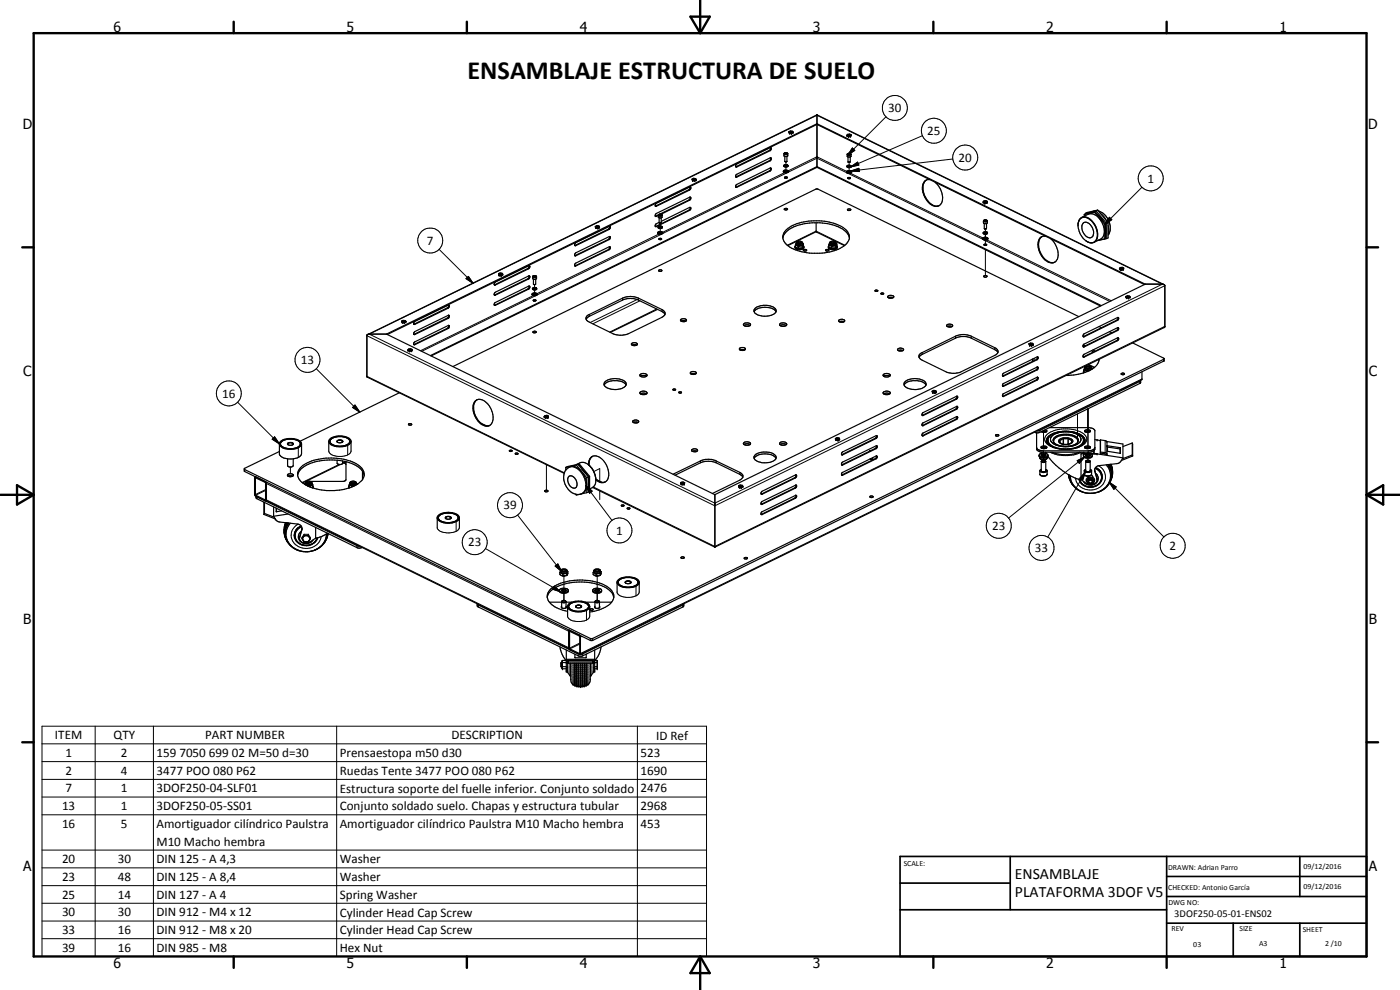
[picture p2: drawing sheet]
<svg xmlns="http://www.w3.org/2000/svg" width="420mm" height="297mm" viewBox="0 0 420 297" stroke-linecap="round" stroke-linejoin="round" font-family="sans-serif">
<defs><g id="words">
<text font-size="7.9" x="140.3" y="23.8">ENSAMBLAJE ESTRUCTURA DE SUELO</text>
<g font-size="4.7">
<text x="304.6" y="263.8">ENSAMBLAJE</text>
<text x="304.6" y="269.2">PLATAFORMA 3DOF V5</text>
</g>
<g font-size="4.2">
<text x="34" y="9.6">6</text>
<text x="104" y="9.6">5</text>
<text x="174" y="9.6">4</text>
<text x="244" y="9.6">3</text>
<text x="314" y="9.6">2</text>
<text x="384" y="9.6">1</text>
<text x="6.8" y="38.7">D</text>
<text x="410.6" y="38.7">D</text>
<text x="7" y="112.9">C</text>
<text x="410.8" y="112.9">C</text>
<text x="7" y="187.1">B</text>
<text x="410.8" y="187.1">B</text>
<text x="7" y="261.4">A</text>
<text x="410.8" y="261.4">A</text>
<text x="34" y="290.4">6</text>
<text x="104" y="290.4">5</text>
<text x="174" y="290.4">4</text>
<text x="244" y="290.4">3</text>
<text x="314" y="290.4">2</text>
<text x="384" y="290.4">1</text>
</g>
<g font-size="3.9">
<text x="266.6" y="33.7">30</text>
<text x="278.2" y="40.5">25</text>
<text x="287.7" y="48.6">20</text>
<text x="344.4" y="54.8">1</text>
<text x="128.1" y="73.4">7</text>
<text x="90.3" y="109.3">13</text>
<text x="66.7" y="119.3">16</text>
<text x="151.1" y="152.8">39</text>
<text x="184.9" y="160.4">1</text>
<text x="297.8" y="159">23</text>
<text x="140.5" y="164">23</text>
<text x="310.6" y="165.7">33</text>
<text x="351" y="165">2</text>
<text x="16.5" y="221.8">ITEM</text>
<text x="34.1" y="221.8">QTY</text>
<text x="61.6" y="221.8">PART NUMBER</text>
<text x="135.5" y="221.8">DESCRIPTION</text>
<text x="196.9" y="221.9">ID Ref</text>
<text x="19.6" y="227.1">1</text>
<text x="36.3" y="227.1">2</text>
<text x="46.9" y="227.2">159 7050 699 02 M=50 d=30</text>
<text x="102" y="227.2">Prensaestopa m50 d30</text>
<text x="192.2" y="227.1">523</text>
<text x="19.6" y="232.5">2</text>
<text x="36.3" y="232.5">4</text>
<text x="46.9" y="232.5">3477 POO 080 P62</text>
<text x="102" y="232.5">Ruedas Tente 3477 POO 080 P62</text>
<text x="192.2" y="232.5">1690</text>
<text x="19.6" y="237.7">7</text>
<text x="36.3" y="237.7">1</text>
<text x="46.9" y="237.7">3DOF250-04-SLF01</text>
<text x="102" y="237.9">Estructura soporte del fuelle inferior. Conjunto soldado</text>
<text x="192.2" y="237.7">2476</text>
<text x="18.6" y="243.1">13</text>
<text x="36.3" y="243.1">1</text>
<text x="46.9" y="243.1">3DOF250-05-SS01</text>
<text x="102" y="243.2">Conjunto soldado suelo. Chapas y estructura tubular</text>
<text x="192.2" y="243.1">2968</text>
<text x="18.6" y="248.4">16</text>
<text x="36.3" y="248.4">5</text>
<text x="46.9" y="248.5">Amortiguador cilíndrico Paulstra</text>
<text x="102" y="248.5">Amortiguador cilíndrico Paulstra M10 Macho hembra</text>
<text x="192.2" y="248.4">453</text>
<text x="46.9" y="253.8">M10 Macho hembra</text>
<text x="18.6" y="259">20</text>
<text x="35.3" y="259">30</text>
<text x="46.9" y="259">DIN 125 - A 4,3</text>
<text x="102" y="259.1">Washer</text>
<text x="18.6" y="264.3">23</text>
<text x="18.6" y="269.7">25</text>
<text x="35.3" y="264.3">48</text>
<text x="35.3" y="269.6">14</text>
<text x="46.9" y="264.3">DIN 125 - A 8,4</text>
<text x="46.9" y="269.7">DIN 127 - A 4</text>
<text x="102" y="264.4">Washer</text>
<text x="102" y="269.7">Spring Washer</text>
<text x="18.6" y="275">30</text>
<text x="35.3" y="275">30</text>
<text x="46.9" y="275">DIN 912 - M4 x 12</text>
<text x="102" y="275">Cylinder Head Cap Screw</text>
<text x="18.6" y="280.3">33</text>
<text x="35.3" y="280.3">16</text>
<text x="46.9" y="280.3">DIN 912 - M8 x 20</text>
<text x="102" y="280.3">Cylinder Head Cap Screw</text>
<text x="18.6" y="285.6">39</text>
<text x="35.3" y="285.6">16</text>
<text x="46.9" y="285.6">DIN 985 - M8</text>
<text x="102" y="285.6">Hex Nut</text>
</g>
<text font-size="3.1" x="352.4" y="275.2">3DOF250-05-01-ENS02</text>
<g font-size="2.4">
<text x="271.2" y="259.7">SCALE:</text>
<text x="350.6" y="261">DRAWN: Adrian Parro</text>
<text x="391.2" y="260.6">09/12/2016</text>
<text x="350.6" y="267.1">CHECKED: Antonio García</text>
<text x="391.2" y="266.7">09/12/2016</text>
<text x="350.6" y="271.4">DWG NO:</text>
<text x="351.6" y="279.3">REV</text>
<text x="372" y="279.4">SIZE</text>
<text x="391" y="279.6">SHEET</text>
<text x="358.1" y="284.1">03</text>
<text x="377.9" y="283.8">A3</text>
<text x="397.7" y="283.8">2 /10</text>
</g>
</g></defs>
<g fill="none" stroke="#000" stroke-width=".3">
<path d="M265.9 35.1l-11.5 11.4M206.8 56.9l.2 .1M206.8 60l.2 .1M220.9 53l.2 .1M220.9 56.1l.2 .1M220.9 50l.2 .1M231 48.2l.1 .1M231 51.2l.1 .1M231 45.1l.1 .1M235.3 46.1l.2 .3 .9-.2a.58 .58 0 0 0-.5-.4 .58 .58 0 0 0-.5 .3l.6 .3M235.4 51.8l-36.6 17.9M235.9 48.6v1.3"/>
<path d="M235.9 50.1v1.3M236.2 51.4l-.2 .2M236.3 51.8l-37.5 18.3M236.4 46.1l-.4 .3M236.5 51.7l8.7-4.2 9 4.4M236.5 51.3l8.7-4.3 8.9 4.4M254.2 46.3a.71 .71 0 0 0 1.2 0M254.4 46.1a.6 .6 0 0 1 .9 .3 .58 .58 0 0 1-.9-.3zM254.5 52l40.6 19.8M254.5 51.6l.2 .1M254.8 48.7v1.3M254.8 50.3v1.3"/>
<path d="M255.2 52l39.8 19.4M255.3 50.1l2.1-1.5 .4 .9zM255.3 51.3l2.5-.8 .1 1zM255.8 44.4l.7 .7-2.1 1.4zM276.8 40.7l-21.5 9.4M286 47.7l-30.7 3.6M342.7 56.2l-11.2 11.2M131.8 74.8l10.2 10.2M172.6 76.7l.2 .1M172.6 79.8h.2M172.6 73.6l.2 .1M182.7 71.8l.1 .1"/>
<path d="M182.7 74.8l.1 .1M182.7 68.7l.1 .1M196.8 61.8l.2 .1M196.8 67.9l.2 .1M196.8 64.9h.2M197.6 64.5l.2-.2a.43 .43 0 0 1 .6-.1 .43 .43 0 0 1 .1 .6l-.6 .1-.3-.3M197.6 64.6l.3 .2 .8-.2M197.6 64.5v.1M197.7 70.2l-36.6 17.9M198.2 67v1.3M198.2 68.6v1.3M198.4 69.9l-.1 .1"/>
<path d="M198.5 70.3l-37.4 18.3M206.8 63l.2 .1M236.3 73.6l8.6-4.3 8.7 4.3M239.3 72.9h.1M239.3 72.9l.5 .3M240.6 72.9l-.5 .3M249.2 72.9l.6 .3M250.6 72.9l-.5 .3M250.6 72.9h.1M295.1 66.3a.78 .78 0 0 0 1.2 0M295.2 66.2a.51 .51 0 0 1 .6-.2 .51 .51 0 0 1 .4 .4l-.8 .1zM295.3 72l37.8 18.5"/>
<path d="M295.4 71.6l.2 .1M295.7 68.7v1.3M295.7 70.3v1.4M295.7 72.1v1.6M295.7 74.9v7.8M296.1 72l37.4 18.3M330.1 63.9l1.3 1.2 .7 1.2M332.6 67.6l.2 1.4-.2 1.1M332.9 65.2l.8 .7-2.2 1.5zM124.3 97.2l.2 .1M134.3 95.4l.2 .1M134.3 98.5l.2 .1"/>
<path d="M134.3 92.3l.2 .2M139.9 83.6l.7-.7 1.4 2.1zM148.5 85.4l.2 .1M148.5 91.6h.2M148.5 88.5l.2 .1M158.5 80.5l.2 .1M158.5 86.7h.2M158.5 83.6l.2 .1M159.8 83l.3 .2M160 82.8h.9a.5 .5 0 0 1-.4 .4 .5 .5 0 0 1-.5-.4zM160.1 88.7l-33.9 16.5M160.4 85.4v1.3"/>
<path d="M160.4 87v1.3M160.8 88.3l-.2 .1M160.8 88.7l-34.2 16.7M161 83l-.4 .3-.5-.1M176.9 94.4v.5M186.8 89.5v.5M191.2 89.9l-14.1 6.9M191.6 89.5v.5M192.1 90.3l-14.2 6.9M197.1 92.7l-14.1 7M198.7 92.9v.6M335.2 99.1l.2 .1"/>
<path d="M335.2 96.1h.2M349.6 85.7l-135.1 66.1-104.4-51.1M349.6 97.9l-135.1 66.1-36.5-17.9M94.9 110.6l13.1 13.1M110.1 112.9l59.3 29M110.8 100.2l134.4-65.6 103.7 50.7-134.4 65.7zM124.3 100.3l.2 .1M124.3 103.3l.2 .1M276.8 105.8v.5M286.8 100.9v.6M286.9 119.7l.2 .1M291.5 100.9v.6"/>
<path d="M298.5 104.3v.6M301 112.8l.2 .1M301 118.9l.2 .1M301 115.8l.2 .1M311.1 107.9h.1M311.1 114h.1M311.1 110.9l.1 .1M325.2 104l.2 .1M325.2 107.1h.2M325.2 101h.2M326.7 109.3l1.8 .9M335.2 102.2h.2"/>
<path d="M342 114.5v.6M342.7 113.7l-168.5 82.4M349.2 107.8v.6M71.3 120.7l12.6 12.5M82.4 131.1l1.5 2.1-2.2-1.4zM87.8 132.9l-.1 .6M89.5 134.4v2.8M98.7 135.3l.1 .5a4.1 4.1 0 0 0 4.5 1l1-.3M101.8 139.4l-11.1 5.4M102.6 132.1v.7M103.5 138.5l-.7 .3M104.3 133.6v2.9"/>
<path d="M105.4 135.3l-.3 .6-.8 .6M105.8 122.3l.7-.8 1.5 2.2zM106.5 121.5l1.5 2.2-2.2-1.4zM164 139.4v7.8M210.2 138.3v.6M214.9 138.3v.6M252.7 136.4l.2 .1M252.7 139.4l.2 .1M261.4 135.2l-.4 .2M262.7 131.5l.2 .1M262.7 137.6l.2 .1M262.7 134.5l.2 .1"/>
<path d="M276.9 127.6l.2 .1M276.9 130.7l.2 .1M276.9 124.6l.2 .1M286.9 122.7l.2 .1M286.9 125.8l.2 .1M312.1 129.2v.5M312.1 137.4a1.42 1.42 0 0 0 2.2 0M312.7 136.6h.9l-.1 .1M313 136.7h.3M313.1 135.3v.4M313.2 129.2v5.4M313.2 135.7v1.2"/>
<path d="M313.2 137.5v.8M313.4 129.1v.3M313.4 133.9v.4M313.7 134.3l.1 .2M314.3 130.3a10.3 10.3 0 0 1 11.1 0 1.95 1.95 0 0 1 .7 1.9 1.95 1.95 0 0 1-1.4 1.5 10.6 10.6 0 0 1-10.4-.5 1.78 1.78 0 0 1 0-2.9zM314.3 131.4l-.3 .8 .1-.3M314.3 131.4l-.2 .3M314.5 132.3l.3 .8 1.1 1M314.5 131.9l-.1 .7 .6 1M314.5 131.1l-.2 .3M315.1 130.9a1.65 1.65 0 0 0-.7 2.1M315.2 135.7a11.1 11.1 0 0 0 9.3 0"/>
<path d="M315.2 132l.4 .7M315.2 131.7v.3M315.3 132v.2M315.3 131.4v.3M315.4 132.5l.2 .2M315.6 132.7l.8 .6 1.3 .5M315.6 132.7l1.7 .9M315.8 130.7l-.4 .5M315.9 130.7l-.7 1M316 132.2a2.79 2.79 0 0 1 2.7-1.8 4.4 4.4 0 0 1 4.9 1.6v.2M316.1 130.5l-.2 .2M316.4 132.9a1.31 1.31 0 0 1 1-1.9 5.3 5.3 0 0 1 6 1l-.1 .9"/>
<path d="M316.8 130.1a7.8 7.8 0 0 1 6.9 .5M316.8 130.1l-.7 .4M316.9 130.1l-.8 .4M317.3 129.7l-1.9 .6-.9 .8M317.3 129.7a5.5 5.5 0 0 0-2.8 1.4M317.3 129.7l1.7-.3 3.4 .3M317.3 129.7l2.3-.3 2.8 .3M317.7 129.8l-.8 .3M317.8 132l1.2-.6 1.4-.1a1.43 1.43 0 0 1 1.6 1.2l-.4 .5-.9 .3-1.4 .1a1.43 1.43 0 0 1-1.6-1.2zM318.1 132v.8M319.1 131.6v1.7M319.2 131.6v1.7"/>
<path d="M320.2 129.6l1.1 .1 2.1 .7M320.5 131.6v1.7M320.6 131.6v1.7M321.6 132v.8M321.8 133.9l-2.6 .1M322.4 129.7l.5 .1M322.6 133.6l-.4 .1M322.7 133.6a9.2 9.2 0 0 1-5.5 0M322.9 129.8l1.4 .5 .9 .8M322.9 129.8l1.4 .6 .9 .7M323.3 138.2l2.3-1.1-1.7 1.9zM323.4 124.2v8.2"/>
<path d="M323.7 130.6l.6 .7M323.9 130.8l.4 .5M324 132.8l-1.3 .8M324.3 132.3l-.2 .3M324.3 132.3l-.6 .7-1.1 .6M324.3 131.3l.1 .3M324.4 131.6v.5M324.4 132.1l-.1 .2M324.6 130.9a1.65 1.65 0 0 1 .7 2.1M325.2 131.9v.7l-.6 1M325.2 131.1l.2 .3M325.2 132.3l-.3 .8-1.1 1"/>
<path d="M325.4 131.4l.3 .8zM325.4 136.2h2.2M325.6 137.1l-22.9 18.3M326 134.3l-.2 .2M326.3 128.9v.5M326.3 133.9v.4M326.5 122.7v11.9M326.5 135.7v1.2M326.5 137.5v.8M326.6 135.3v.4M328.2 135.3v.7M328.4 135.1v1"/>
<path d="M329.6 139.7a3.8 3.8 0 0 1 2.1 4.3 3.8 3.8 0 0 1-3.8 3 4.4 4.4 0 0 1-5.2-3.5M331.7 132.2v3.6M332.2 133.7v1.7M332.4 134.1v1.3M336.1 134.7v1.3M336.2 134.3v.4M73.4 140.9v.6M76.8 143.4h-.1M77.1 149.1v.5M79.7 149.9l-.1 .1M79.7 147.2l-3 1.4M79.7 146.9l-3 1.5"/>
<path d="M80 150l90.7 44.4M80 145.1l90.7 44.3M83 152.5v1M87.2 140.1v1.9M89.5 157.3a3.8 3.8 0 0 0-2.1 4 3.8 3.8 0 0 0 3.3 3.1 4.5 4.5 0 0 0 5.7-3.4M90.5 157.9a2.99 2.99 0 0 0-2 2.8M90.5 158.1a2.87 2.87 0 0 0-1.7 3.6 2.87 2.87 0 0 0 3.5 1.9 3.1 3.1 0 0 0 2.8-2.2M90.6 158.8v.2M92 144.9l.5 .3M93.3 144.9l-.5 .3M105.3 144.9l.5 .3M106.6 144.9l-.5 .3"/>
<path d="M131.2 158.2a2.57 2.57 0 0 0 2.9 1.7l1.7-.1 1.1-.4M135.1 155.1v.6M135.2 155.1h-.1M136.9 156.5v2.9M137.9 158.2l-.3 .7-.7 .5M155.4 154.6l13.2 16.9M170.8 140.2a3.7 3.7 0 0 1 4.2 2.5 4 4 0 0 1-.3 5.4M175.8 145.7l1.9 1.7-.8 .6zM175.8 145.7l7.9 10.5M178.2 141.5l1.8-.9v3.9M180 147.3v2.6M222 141.7v.6"/>
<path d="M228.5 151.3h.2M228.5 154.3l.2 .1M228.5 148.2l.2 .1M238.6 146.3l.1 .1M238.6 149.4l.1 .1M238.6 143.3l.1 .1M252.7 142.5l.2 .1M312.1 142.3a1.42 1.42 0 0 0 2.2 0M312.5 141.1l.1 .3M312.5 141.2l.1 .2M312.6 141.4h1.1M313.8 141.3l-.1 .1"/>
<path d="M313.8 141.2v.2M313.8 141.1v.2M325.4 142.3a1.42 1.42 0 0 0 2.2 0M325.7 140.9h.1M325.7 141.6l-.8 2.4-.8-.5zM325.7 141.6l-11.3 19.6M325.8 141.1v.2M325.8 141.3l.1 .1M325.8 141.2l.1 .1M325.9 141.3l.1 .1M326 141.4l.9 .1M326.4 143.8a1.04 1.04 0 0 1 1.6-.2 1.04 1.04 0 0 1-.2 1.6 1.04 1.04 0 0 1-1.5-.5z"/>
<path d="M326.6 142.9l-.6 .9M327.1 141.4l-.2 .1M327.1 142.8h.8l.6 1M327.1 141.3v.1M327.2 141.2l-.1 .2M327.2 141.1v.2M327.2 140.9h.1M328.6 141.3v.2M328.6 140.6a2.84 2.84 0 0 1 1.9 3.3 2.84 2.84 0 0 1-3.2 2.2 3.2 3.2 0 0 1-3.2-2.2M328.7 140.4a2.91 2.91 0 0 1 2 2.7M329.2 143.5v.2M332.9 144.7l2.1 1.4-.7 .7z"/>
<path d="M332.9 144.7l16.4 16.4M89.9 161v.2M90.6 161.2l.7-.9h1.2l.6 .9M107.1 163.7v.6M145.7 164.6l22.6 13M166.4 175.9l1.9 1.7-2.4-.8zM166.6 169.8l.8-.6 1.2 2.3zM169.2 172.8v4.7M169.2 178v2.4M179.2 172.8v4.7M179.2 178v2.4M185.2 177.6a2.67 2.67 0 0 0 2.9 1.6h1.3l1.5-.4"/>
<path d="M189.1 174.4v.6M190.9 175.9v2.9M191.8 177.6l-.4 .8-.5 .4M143.5 181.5v.6M170.3 184.9a2.67 2.67 0 0 0 2.9 1.6l1.3-.1 1.5-.3M170.5 198.2h7.4M171.1 189.5h-.2M171.1 199v3.7M171.3 199v3.9M173.5 196.2v.6M174 196l-.1 .1M174 193.3l-3 1.4"/>
<path d="M174 193l-3.1 1.5M174.3 181.7v.6M174.7 190.9l-.5 .2M174.9 196.2v.6M176 183.1v3M177 184.9l-.3 .6-.7 .6M177.2 191.6v.6M177.2 199v3.9M177.4 199v3.7M177.9 191.6v.6M204.9 181.5v.6M12.6 217.9h199.4v69.1h-199.4z"/>
<path d="M28.6 217.9v69.1M46 217.9v69.1M101 217.9v69.1M170 200.3h.4M178 200.3h.5M191.3 217.9v69.1M12.6 223.2h199.4M12.6 228.5h199.4M12.6 233.8h199.4M12.6 239.1h199.4M12.6 244.5h199.4M12.6 255.1h199.4"/>
<path d="M12.6 260.4h199.4M12.6 265.7h199.4M12.6 271h199.4M12.6 276.4h199.4M12.6 281.6h199.4"/>
<circle cx="268.5" cy="32.4" r="3.8"/>
<circle cx="280.3" cy="39.2" r="3.8"/>
<circle cx="289.7" cy="47.3" r="3.8"/>
<circle cx="345.4" cy="53.5" r="3.7"/>
<circle cx="129.1" cy="72.2" r="3.8"/>
<circle cx="68.7" cy="118" r="3.7"/>
<circle cx="92.3" cy="108" r="3.8"/>
<circle cx="153.1" cy="151.6" r="3.8"/>
<circle cx="185.9" cy="159.2" r="3.7"/>
<circle cx="299.8" cy="157.8" r="3.8"/>
<circle cx="142.5" cy="162.7" r="3.7"/>
<circle cx="312.6" cy="164.4" r="3.8"/>
<circle cx="351.9" cy="163.8" r="3.8"/>
</g>
<g fill="none" stroke="#000" stroke-width=".35">
<path d="M236.9 39.8l.1 .1M236.9 39.8h.1M237 39.8l.5 .1M237 39.9h.5M237.1 39.5h.4l.2 .2-.5 .1zM237.5 39.9h.1M237.6 39.9h-.1M237.6 39.9h.1M238 39.7h.1M238 39.7l-.1-.3-.6-.1-.5 .2 .1 .3M238 39.7l-.4 .2M245.2 34.5v15.7"/>
<path d="M245.2 34.5l-134.8 65.9M245.2 34.5l104.1 50.9M207.1 56.1l-.2 .8-10.2 4.9M207.1 59.1v.5l-.3 .4-8.8 4.3M207.1 56.1l.2 .4-.3 .5-10 4.9-.3-.1M207.1 56.1l-10.1 4.9-.3 .4v.4M207.1 59.1l-10.1 5-.3 .3v.5M207.1 59.1a.51 .51 0 0 1 .2 .5 .51 .51 0 0 1-.3 .5l-8.7 4.2M207.8 54l.1 .1M207.9 54.1h.6M208.1 53.7l.6 .1-.5 .2zM208.9 53.8l-.2-.2-.6-.1-.4 .3 .1 .2"/>
<path d="M208.9 53.8l-.3 .3h-.7M208.9 53.8v.1M220.9 55.5l10.2-5.1a.46 .46 0 0 1 .4 .5 .46 .46 0 0 1-.4 .4l-10.1 4.9-.2-.2zM231.3 44.3l-10.2 4.9-.3 .4v.4M231.3 47.3v.5l-.3 .4-10.2 4.9M231.3 47.3l.2 .4-.4 .6-10 4.8h-.3M231.3 47.3l-10.2 5-.3 .3v.5M231.3 44.3l-.2 .7-10.3 5M231.3 50.4v.5l-.3 .3-10.2 4.9M231.3 44.3l.2 .4-.4 .5-10 4.9-.3-.1M235.1 51.4l.4 .3 1-.2a.75 .75 0 0 0-.7-.5 .75 .75 0 0 0-.7 .6 .96 .96 0 0 0 1.5-.2M235.2 49.8l.5 .2 .8-.2"/>
<path d="M235.5 53.4h.7M235.5 53.1h.6l.2 .2-.6 .2zM235.5 46.9l-.2-.1v-.7l.4-.3 .7 .2v.8l-.2 .1M235.5 51.4h.7M235.5 46.9v1.5l.2 .1M235.5 46.9h.7M235.5 51.3l.7 .1-.5 .2zM235.6 48.4h.5M235.7 48.5l.1 .1M235.8 46l-.2 .1 .3 .1 .2-.1-.1-.1M235.8 46h.2M235.8 46v.2"/>
<path d="M236 46v.1M236.1 49.7l-.6 .1M236.1 49.7l.1 .1M236.2 46.9v1.5l-.3 .2M236.2 49.6l-.7 .1h.7M236.2 49.6v.1M236.2 49.6l-.1 .1M236.2 49.6l.2-.1 .1 .3M236.2 49.7h-.1M236.3 49.5h-1a.59 .59 0 0 0 .4 .7 .59 .59 0 0 0 .7-.2l.1-.2M236.3 49.5l-.1 .1M236.3 49.5h.1"/>
<path d="M245.2 50.2l-115.8 56.6M245.2 50.2l85.1 41.6M254.1 51.6a.79 .79 0 0 0 .7 .4 .79 .79 0 0 0 .7-.6l-.3-.2a.59 .59 0 0 0-.8 0 .59 .59 0 0 0-.1 .7 .82 .82 0 0 0 1.3-.3M254.2 40.6l.7-.4 .5 .2-.1 .3M254.2 40.6h.1M254.2 40.6l.6 .2M254.3 46.3h-.1M254.4 53.4l.1 .2M254.5 53.6h.7M254.5 53.3l.7 .1-.2 .2h-.5M254.5 53.3l-.1 .1M254.5 47.1v1.5"/>
<path d="M254.5 51.5l.5-.1 .2 .2-.5 .1zM254.5 51.6h.7M254.5 49.9h.7M254.5 40.4l.7 .1-.5 .2zM254.5 48.6h.6M254.5 48.6h.1M254.6 48.6l.2 .1M254.7 40.8v.1M254.8 40.8l-.1 .1M254.8 46.1l-.3 .1 .4 .2 .1-.3M254.8 46.1h.2M254.8 46.1v.3"/>
<path d="M255 46.1v.3M255.1 48.6l-.2 .1M255.2 47.1l-.1 1.5M255.2 40.8h-.4M255.2 40.8l-.5 .1M255.3 40.7l-.1 .1M255.3 49.7l-.9-.1-.2 .5 .9 .2 .4-.4M255.3 40.7v.1M255.3 49.7h.1M255.3 49.7l-.8 .1 .2 .2 .5-.1M255.3 49.7l-.1 .2M255.3 49.7l.2 .2"/>
<path d="M255.4 46.3l-.4-.3-.7 .2v.8l.9 .1M255.4 46.3h.1M255.4 46.3v.6l-.2 .2M255.5 49.9l-.5 .3-.8-.2M277.8 54.2a4.7 4.7 0 0 0 .4 5.7 3.3 3.3 0 0 0 3.6 1.8M279 53.9a2.26 2.26 0 0 0-2.2 2.9 5.3 5.3 0 0 0 4.3 5.1 2.36 2.36 0 0 0 1.8-3 6.5 6.5 0 0 0-2.3-4.2M158.8 79.7v.5l-.3 .3-10.1 5M158.8 79.7l.2 .4-.3 .5-10 4.9h-.3M158.8 79.7l-10.1 4.9-.4 .6 .1 .3M172.7 79l10.1-5a.46 .46 0 0 1 .4 .5 .46 .46 0 0 1-.4 .4l-10.1 4.9-.2-.2zM178.8 68.2h.1M178.9 68.2l.5 .1"/>
<path d="M179 67.9h.5l.1 .2-.3 .1zM179.4 68.3h.1M179.5 68.3h.1M179.5 68.3h-.1M179.9 68.1l-.4 .2M179.9 68.1l-.1-.3-.6-.1-.5 .2 .2 .3M179.9 68.1h.1M183 67.9l.2 .4-.4 .5-10 4.9h-.3M183 71l-.3 .8-10.2 4.9M183 71l.2 .3-.4 .6-10 4.9-.3-.1M183 71l-10.2 4.9-.3 .3v.5M183 67.9l-10.2 4.9-.3 .4v.5"/>
<path d="M183 67.9l-.3 .8-10.2 5M183 74l-.3 .8-10.2 5M197.4 69.7a.85 .85 0 0 1 1.5 .2l-.4 .4h-.7l-.4-.3zM197.5 68.1l.7 .4 .5-.3M197.6 64.6l-.9 .3M197.6 64.5l-.9 .4M197.8 69.8l.2-.2 .5 .2-.2 .2zM197.8 71.8h.7M197.8 71.8a.42 .42 0 0 1 .4-.3 .42 .42 0 0 1 .4 .3h-.1M197.8 68.2h.7M197.8 66.7l-1 .5-.1 .7M197.8 66.8l.6 .1"/>
<path d="M197.8 65.3v1.5M197.8 69.9h.7M197.9 66.9h.5M198 64.3l-.4 .2v.7l.2 .1M198 64.3h.3M198.1 64.4l-.2 .2 .3 .1 .1-.3M198.1 64.4h.2M198.1 64.4v.2M198.3 64.3l.4 .2v.7l-.4 .2-.5-.1M198.3 64.4v.2M198.4 68.1l-.6 .1M198.4 66.9h.1"/>
<path d="M198.4 68.1l.1 .1M198.4 66.4l8.6-4.2a.45 .45 0 0 1 .3 .5 .45 .45 0 0 1-.3 .4l-10 4.9-.3-.1M198.4 68l-.4-.1-.2 .3M198.4 65.3v1.6M198.4 68.1h.1M198.4 68.1l.3-.2v.3M198.6 67.9l-.7-.1-.4 .2a.68 .68 0 0 0 .6 .6 .68 .68 0 0 0 .7-.4M198.6 67.9l-.2 .1M198.6 67.9v.1M198.9 69.8a.88 .88 0 0 1-1.5 0M207.1 62.2v.5l-.3 .3-10.1 4.9M234.9 71.4a5.9 5.9 0 0 1 4.5-3.8 16.8 16.8 0 0 1 13.8 1.4l1 .9 .7 1.5"/>
<path d="M235.4 62.7l.6-.2 .4 .2-.7 .3zM235.8 69.1a11.7 11.7 0 0 1 8.5-2.8 13.3 13.3 0 0 1 9.9 3 2.91 2.91 0 0 1-1.1 4.6 14.2 14.2 0 0 1-7.1 2.1 16.8 16.8 0 0 1-8.4-1.5 3.9 3.9 0 0 1-2.6-3.9zM238.6 74l.2 .4 .7 .3h.9l.8-.5M238.7 73.5v.5l.9 .5M238.7 73.8l-.1 .2M238.7 73.5l.9 .5M239 73l-.3 .5M239 72.9a1.38 1.38 0 0 0 1.8 .1M239.3 72.7l.3 .3h.6l.4-.3M239.3 72.7v.2M239.3 72.9h.1M239.5 72.5l-.2 .2"/>
<path d="M239.5 72.4l-.5 .3a.89 .89 0 0 0 .4 1 .89 .89 0 0 0 1.1-.1l.4-.3v-.5l-.5-.4M239.6 74.5h.2M239.6 74v.5M239.6 74.5h.6M240.2 74.5h-.3M240.4 72.4a.53 .53 0 0 0-.6-.1 .53 .53 0 0 0-.3 .5 .49 .49 0 0 0 .5 .1 .49 .49 0 0 0 .4-.4M240.4 72.4l.2 .3M240.6 72.7a.79 .79 0 0 1-1.3 .2M240.8 73.8v.5M240.8 73.8l-1.2 .2M240.8 74.3l-.6 .2M240.9 72.9l-.1 .1"/>
<path d="M240.9 73l.2 .2M241.1 73.3h.1M241.1 73.3l-.3 .5M241.1 75l.6-.2 .4 .3-.8 .2zM241.1 73.7l-.3 .6M241.1 73.7a.94 .94 0 0 1-.2 1.1 .94 .94 0 0 1-1.1 .1l-1-.2-.2-.7M241.1 73.2v.1M241.1 73.2v.5M244.9 66.8l.1 2.8M245 69.5l-8.6 4.2M245 69.6h.1M245.1 69.6l8.3 4.1"/>
<path d="M247.8 75l.6-.2 .3 .3-.7 .2zM248.7 73.5l.1 .7 .8 .3M248.7 73.5l.9 .5M248.7 73.8a.85 .85 0 0 0 .2 .9 .85 .85 0 0 0 .9 .2l1.2-.2 .3-.7M249 72.9a1.39 1.39 0 0 0 1.9 0M249 73l-.3 .5M249.2 72.7a.76 .76 0 0 0 1.4 .2M249.2 72.7l.4 .3h.6l.4-.3M249.4 72.6l-.2 .1M249.5 72.4l-.5 .3a.98 .98 0 0 0 .7 1.1 .98 .98 0 0 0 1.2-.5v-.5l-.6-.4M249.5 72.5l-.1 .1M249.6 74.5h.2"/>
<path d="M249.6 74v.5M249.6 74.5h.6M250.3 72.4l.3 .3M250.3 72.4l-.8 .1M250.4 72.5a.57 .57 0 0 1-.5 .4 .57 .57 0 0 1-.5-.3M250.6 72.7v.2M250.6 72.9h.1M250.8 73.8l-1.2 .2M250.8 74.3l-.9 .2M250.8 73.8v.5M250.9 73l.3 .2M251.1 73.7l.2 .3"/>
<path d="M251.2 73.2l-.4 .6M251.2 73.7l-.4 .6M251.2 73.2v.5M251.3 74l-.1 .2a1.87 1.87 0 0 1-2.5 .1l-.1-.1M254.4 62.8l.6-.1 .3 .2-.7 .3-.2-.2zM295 71.5a.79 .79 0 0 0 .7 .4 .79 .79 0 0 0 .7-.5 .87 .87 0 0 0-1.4 .4 .94 .94 0 0 0 1.5-.3M295.1 60.6l.1-.3 .6-.1 .5 .2-.1 .3M295.1 60.6h.1M295.1 60.6l.4 .2 .6-.1M295.2 66.2l.4-.2 .6 .1 .1 .7a.78 .78 0 0 1-1.2 0zM295.3 73.5h.8M295.3 73.3h.6l.2 .2-.4 .2-.4-.2z"/>
<path d="M295.4 71.6l.2-.2 .5 .2M295.4 71.6h.7M295.4 67.1l.1 1.6M295.4 69.9h.7M295.4 60.5h.7l-.4 .2zM295.6 66.1l-.2 .1 .4 .2 .1-.2M295.6 66.1l.3 .1M295.6 66.1v.3M295.9 66.2v.1M296 68.6l-.5 .1M296 69.8l-.4-.1-.3 .2h.8M296.1 67.1v1.4l-.6 .1"/>
<path d="M296.1 69.8v.1M296.1 69.8h-.2M296.1 60.7l-.5 .1M296.2 60.7h-.1M296.2 69.6v.1M296.2 69.6h-.9l-.2 .5 .9 .2 .4-.5M296.2 69.6l-.2 .2M296.2 69.7l-.1 .1M296.2 69.7l.2 .1M296.4 69.8a.88 .88 0 0 1-1.3 .2M312.7 71a3.8 3.8 0 0 0-.6 4.5 4.5 4.5 0 0 0 4.1 3.3l.3-.1M313.8 70.9a2.19 2.19 0 0 0-2.3 2.9 5.4 5.4 0 0 0 4.3 5.1 2.27 2.27 0 0 0 1.8-2.6 6.8 6.8 0 0 0-2.3-4.7"/>
<path d="M323.5 67.1a5.6 5.6 0 0 0 3.7 5.8M323.6 66.8a2.1 2.1 0 0 1 1.7-1.7 2.1 2.1 0 0 1 2.2 1 5.3 5.3 0 0 1 1.5 6.1l-.5 .4M323.6 66.7l-.1 .5M323.8 66.4a1.9 1.9 0 0 1 3.3-.5 5.3 5.3 0 0 1 1.7 6.3l-.4 .4-1 .3M324.6 65.2l2-.9a3.2 3.2 0 0 1 3.7 1.7 4.4 4.4 0 0 1 .3 5.6l-2.7 1.3-.8-.1-1-.4M325 67a1.7 1.7 0 0 1 2.6 1 2.18 2.18 0 0 1-.2 3.3 3 3 0 0 1-2.4-4.3zM325.4 64.3v.6M325.8 72.2h.1M325.8 64v.2M328.5 63.7l3 3.7M328.5 63.7l-3.1 .6M328.5 63.2l-.4 .1"/>
<path d="M328.7 63.5l3.1 3.7M328.7 63.5l-.2 .2M328.7 63.5l-3.3 .8M329 63.3l3.1 3.8M329 63.3l-3.2 .7M329.4 63l3.2 3.8M329.4 63l-.4 .3M329.4 63l-3.6 1M329.5 64.5l1.7 2M329.6 63.3l1.3 .6a5.9 5.9 0 0 1 2.3 4v1.3l-.6 1.3M331.5 71.7l-2 .4M331.5 67.4v4.3"/>
<path d="M331.8 67.2v4.4l-.3 .1M331.8 67.2l-.3 .2M331.8 68.1v2.1M332.1 71.6l-2.7 .6M332.1 67.1v4.5M332.6 66.8v4.6l-.5 .2M332.6 66.8l-.5 .3M120.7 96.6h.1M120.8 96.6l.5 .1M120.9 96.4h.6l-.1 .2zM121.3 96.7h.1M121.4 96.7h-.1"/>
<path d="M121.7 96.5l-.4 .2M121.8 96.4l-.1 .1M121.8 96.4l-.2-.2-.7-.1-.3 .2 .1 .3M134.7 94.6l.2 .4-.4 .5-10 4.9-.3-.1M134.7 91.5l.2 .4-.4 .6-10 4.8h-.3M134.7 97.6l.2 .4-.4 .6-10 4.8h-.3M134.7 94.6l-.3 .7-10.2 5M134.7 91.5l-10.2 4.9-.3 .4v.5M134.7 94.6l-10.2 4.9-.3 .4v.4M134.7 97.6l-10.2 5-.3 .3v.5M134.7 91.5l-.1 .5-.3 .3-10.1 5M134.7 97.6l-.1 .6-.3 .3-10.1 4.9"/>
<path d="M148.4 91l10.3-5.1a.45 .45 0 0 1 .3 .4 .45 .45 0 0 1-.3 .4l-10.2 5-.2-.3zM149.8 82.5h.6M149.8 82.5h.1M149.8 82.5h.5M149.9 82.1l.7 .2h-.6zM150.3 82.5h.1M150.4 82.5h.1M150.8 82.3l-.5 .2M150.8 82.3l-.2-.3-.6-.1-.4 .2 .2 .4M150.8 82.3h.1M150.8 82.3l-.4 .2M158.8 82.8v.5l-.3 .3-10.1 4.9"/>
<path d="M158.8 82.8a.51 .51 0 0 1 .2 .5 .51 .51 0 0 1-.3 .4l-10 4.9-.3-.1M158.8 82.8l-10.1 4.9-.4 .5 .1 .3M158.8 85.9v.5l-.3 .3-10.1 4.9M159.7 88.3a1.03 1.03 0 0 0 1.5 0M159.8 88.1a.8 .8 0 0 1 1.4 .4l-.1 .1a.87 .87 0 0 1-1.4-.3zM159.8 86.6l.4 .4 .8-.1 .1-.3M159.8 86.6a.78 .78 0 0 0 1.3 0M160 82.8l-.1 .1M160 99.5l.5-.1 .4 .2a.64 .64 0 0 1-1 .1zM160.1 83.8l-.3-.2v-.7l.3-.2 .9 .2v.7l-.2 .2M160.1 88.3h.7M160.1 90h.6l.2 .2-.6 .1-.3-.1z"/>
<path d="M160.1 90.3h.7M160.1 86.6h.7M160.1 88.2l.3-.1 .4 .2-.5 .1zM160.1 83.8v1.5l.2 .1M160.1 83.8h.7M160.2 85.3l.1 .1M160.2 85.3h.1M160.3 85.4h.3M160.3 82.8l-.1 .3h.3l.1-.3M160.3 82.8h.3M160.3 82.8v.3M160.6 82.8v.3"/>
<path d="M160.7 85.3l-.1 .1M160.7 86.4h-.5l-.1 .2M160.7 85.3h.1M160.7 86.4l-.6 .2M160.8 83.8l-.1 1.5M160.8 86.5v.1M160.8 86.5h.1M160.9 86.4l-.1 .1M160.9 86.4h-.2M160.9 86.4l.2 .2M160.9 86.4l-.5-.2-.6 .4M176.1 94.9l10.7-5.4a5.8 5.8 0 0 1 4.8 0l7.1 3.4a1.19 1.19 0 0 1 .9 1.1 1.19 1.19 0 0 1-.9 1.2l-10.1 4.9a6 6 0 0 1-4.7 0l-7-3.5a1.14 1.14 0 0 1-.8-1.7z"/>
<path d="M197.3 92.8l-14.1 6.9M197.6 81.2l.4-.3 .7 .3a.62 .62 0 0 1-1.1 0zM197.6 81.2h.1M199.5 94.4l-.8-.9-7.1-3.5a5.8 5.8 0 0 0-4.8 0l-9.9 4.9-1 .9M204.2 95.9a1.42 1.42 0 0 1 1.8 0 .96 .96 0 0 1-.9 .6 .96 .96 0 0 1-.9-.6zM204.4 96.4l.6-.2 .8 .2M223.2 97.2a1.39 1.39 0 0 1 2 .3 1.41 1.41 0 0 1-2.1-.1zM223.3 97.7l.5-.2 1.3 .2M226.3 93.5a4.1 4.1 0 0 1 4.4-1.2l1.4 .5 .8 .7M232.9 93.5a2.13 2.13 0 0 0-2.4-1.8 3.8 3.8 0 0 0-4.2 1.4v.4M232.9 93.5a4 4 0 0 1-4.4 1.3l-1.4-.5-.8-.8M234.1 97.7l.6-.2 1.2 .2"/>
<path d="M234.2 97.7l.6 .2 1.1-.2M234.2 97.7a.65 .65 0 0 1 .1-.8 .65 .65 0 0 1 .8 0l.9 .2 .1 .4-.2 .2M251.7 96.1a1.17 1.17 0 0 1 1.8 .2 1.17 1.17 0 0 1-1.8-.1zM251.9 96.6l.6-.2 .8 .2M262.6 87.2l.6-.2 .2 .3-.6 .1zM264.4 88.1a.42 .42 0 0 1 .4-.2 .42 .42 0 0 1 .3 .3l-.4 .1zM266.6 89.3l-.2-.1a1.03 1.03 0 0 1 1.8 0l-.2 .1M266.6 89.3l.6 .2 .8-.2M266.6 89.3h1.4M284.3 98l-.2-.2a1.03 1.03 0 0 1 1.8 0l-.2 .2M284.3 98l.8 .2 .6-.2M284.3 98h1.4"/>
<path d="M295.2 82.8l.6-.1 .4 .2a.59 .59 0 0 1-1 0zM323.8 95l-78.7-38.3-109.2 53.3M329.8 98l.7 .3M330.5 91.7l-85.3-41.7-116 56.7M332.9 99.5l.8 .4M335.5 98.3l-.2 .8-10.2 5M335.5 98.3l-10.3 5-.1 .3M335.5 98.3a.48 .48 0 0 1 .2 .5 .48 .48 0 0 1-.3 .4l-10 4.9-.3-.1v-.4M335.5 95.2a.48 .48 0 0 1 .2 .5 .48 .48 0 0 1-.3 .4l-10 4.9h-.3M335.5 95.2l-.2 .8-10.2 5M335.5 95.2l-10.1 5-.3 .8M336 80.6l.4 .2h.6"/>
<path d="M336 80.6l.1-.3 .7-.1 .4 .2-.1 .3M336 80.6h.1M336.3 80.4h.6a.28 .28 0 0 1-.3 .3 .28 .28 0 0 1-.3-.3zM337 80.5h.1M337 80.8h.1M337 80.8h-.5M337.1 80.7l-.1 .1M337.1 80.7h.1M338 89.2l.1 .1M338.1 89.3l.6 .1M338.2 89l.5-.1a.28 .28 0 0 1-.2 .3 .28 .28 0 0 1-.3-.2zM338.7 89.3v.1"/>
<path d="M339.1 89.2l-1 .1M339.1 89.1v.1M339.1 89.1l-.7-.4-.5 .2 .1 .3M343.5 85.4l-98.3-48.1-129 63.1M343.7 85.3l5.7 .1M343.7 85.3l-129.2 63.1M343.7 85.3l-98.5-48.2-129.2 63.1M349.4 85.4l.2 .3v12.3l-.3 .3-134.8 65.9M116 100.2h-5.4l-.4 .3-.1 12.4 .2 .3 59 28.8M116 100.2l98.5 48.2M119.8 117.9l-29.7 14.5M122.5 105l.2-.3 .6-.1 .4 .3-.2 .3"/>
<path d="M122.5 105v.1M122.5 105.1l.3 .1M122.8 104.9l.3-.1 .3 .2zM122.8 105.2h.2M122.8 105.2l.1 .1M122.9 105.2h.1M122.9 105.2v.1M123.5 105.2h-.5M123.5 105.2l-.6 .1M123.5 105.2h.1M143.2 119.9a3.8 3.8 0 0 0-.4 5 3.9 3.9 0 0 0 4.2 2.7M181.3 115.5a3.1 3.1 0 0 1 2.7-1.3 3.9 3.9 0 0 1 3.8 1.1l.1 .2"/>
<path d="M181.6 114.5a5.1 5.1 0 0 1 6.3 .4 1.73 1.73 0 0 1-1.7 1.8 4.6 4.6 0 0 1-4.9-1.2v-.6zM189.7 103.5l-.2-.2a1.05 1.05 0 0 1 1.8 .1l-.2 .1M189.7 103.5l.6 .2 .8-.2M189.7 103.5h1.4M192.1 117.7a1.53 1.53 0 0 1 2.1 .2 1.34 1.34 0 0 1-2.2 0zM192.2 112.3a1.42 1.42 0 0 1 2 .3 1.37 1.37 0 0 1-2.2 0zM192.2 112.9l.8-.3 1 .3M192.2 118.2l.8-.3 1 .3M202 116.8l.5-.1 .3 .3-.5 .1zM203.7 117.6h.7a.34 .34 0 0 1-.3 .4 .34 .34 0 0 1-.4-.4zM207.2 111.8a1.12 1.12 0 0 1 1.7 .2 1.19 1.19 0 0 1-1.7-.1zM207.4 112.2h1.4"/>
<path d="M222 104.4a1.29 1.29 0 0 1 1.7 .3 1.08 1.08 0 0 1-1.8-.1zM222.1 105l.6-.1 .8 .1M265.1 117.7a1.47 1.47 0 0 1 2.1 .2 1.35 1.35 0 0 1-2.2 0zM265.2 112.3h.1a1.3 1.3 0 0 1 1.9 .3 1.37 1.37 0 0 1-2.2 0zM265.2 112.9l.8-.3 1 .3M265.2 118.2l.8-.3 1 .3M269.5 104.6a1.13 1.13 0 0 1 1.7 .4l-.4 .3h-.9l-.5-.4zM269.6 105.2l.6-.2 .8 .2M271.3 115.5a2.89 2.89 0 0 1 2.7-1.3h1.3a3.3 3.3 0 0 1 2.6 1.3M271.5 114.7a4.9 4.9 0 0 1 6.3 .2 1.52 1.52 0 0 1-1.6 1.8 4.2 4.2 0 0 1-4.9-1.2zM276.2 106.1l10.6-5.2a5.6 5.6 0 0 1 4.7 0l7 3.4a1.17 1.17 0 0 1 1 1.2 1.17 1.17 0 0 1-1 1.1l-10 4.9a5.6 5.6 0 0 1-4.7 0l-7-3.4a1.12 1.12 0 0 1-1-.8 1.12 1.12 0 0 1 .4-1.2zM279.9 117.6l-.1-.2 .5-.3 .7 .4-.4 .2"/>
<path d="M279.9 117.6h.1M279.9 117.6l.1 .1M280 117.7l.6 .1M280 117.7h.1M280 117.7h.5M280.1 117.4l.4-.1 .2 .2-.5 .1zM280.1 117.5h.1M280.5 117.7h.1M280.5 117.7l.1 .1M280.6 117.7v.1M287.2 118.9a.48 .48 0 0 1 .2 .5 .48 .48 0 0 1-.3 .4l-10 4.9-.3-.1M287.2 118.9l-.2 .7-10.2 5"/>
<path d="M287.2 118.9l-10.1 4.9-.4 .5 .1 .3M299.5 105.8l-1-.9-7-3.4a5.6 5.6 0 0 0-4.7 0l-10.3 5-.7 .7M301.1 112.1l10.3-5a.51 .51 0 0 1-.2 .8l-10 5a.42 .42 0 0 1-.4-.4 .42 .42 0 0 1 .3-.4zM301.1 118.2l10.1-5 .4 .2-.4 .6-10 5a.41 .41 0 0 1-.4-.4 .41 .41 0 0 1 .3-.4zM308.8 103.2l.6-.3 .6 .1 .1 .3M308.8 103.2l.1 .2M308.9 103.4l.2 .1M309 103.5h.6M309.1 103.2v.1M309.2 103.1h.5a.25 .25 0 0 1-.3 .3 .25 .25 0 0 1-.2-.3zM309.7 103.5h-.2M309.8 107.7l.1 .7"/>
<path d="M309.9 107.7v.3M310 103.4l-.3 .1M310.1 103.3l-.1 .1M310.3 107.5v.7M311.1 110.2l.3 .2M311.4 110.1l.2 .4-.4 .5-10 4.9-.3-.1M311.4 107.1l-.3 .7-10.2 5M311.4 110.1l-.3 .8-10.2 5M311.4 113.2l-.3 .7-10.2 5M311.4 110.1l-10.3 5-.2 .7M325.1 103.6l.6 .2M325.2 111.5l.2 .3"/>
<path d="M325.2 106.3l10.2-4.9a.42 .42 0 0 1 .4 .4 .42 .42 0 0 1-.4 .4l-10 4.9a.41 .41 0 0 1-.4-.3 .41 .41 0 0 1 .2-.5zM325.3 111l.9 .4M325.3 111v.5l.4 .3M325.3 111.2l-.1 .7M325.5 110.5l-.2 .5M325.5 110.3l.1 .5 .6 .3 1-.1 .3-.7M326 110.3a.63 .63 0 0 1 1 .1l-.8 .2zM326.1 110.5l-.3-.2a.7 .7 0 0 1 .7-.4 .7 .7 0 0 1 .6 .5l-.3 .2M326.2 111.4v.1M326.2 109.9l-.7 .4M326.5 109.4l1.8 .9M326.8 111.3l-.6 .1"/>
<path d="M326.9 109.9l.4 .1a.53 .53 0 0 1-.1 .7 .53 .53 0 0 1-.7 .1l-.8-.2-.2-.3M327.3 109.8l-1.7 .1M327.5 110.5l.2 .2M327.6 105.2l.6 .4M327.7 110.7l-.1 .2M327.7 110.7h.1M328.1 104.9l.5 .5M329.8 107.8v.2M329.8 107.8a4.5 4.5 0 0 1-3.5 3.7 17.4 17.4 0 0 1-6.4 1.1M335.5 101.3l-.2 .8-10.2 5M336.5 112.2a.58 .58 0 0 1 1 .1l-.6 .1zM339.9 102.9l9.3 4.5 .2 .9-171.7 83.9h-.5l-103.9-50.8 .1-.9 10.5-5"/>
<path d="M342.3 114.2v.5l-.3 .4-29.9 14.6-1 .1M342.3 114.1l-.1 .3-30.1 14.8-.8 .1M342.7 111.5v2.4l-168.6 82.5M349.4 107.7l-171.7 83.9h-.4l-104-50.8M84.1 133.2l.4 .7 .8 .5M84.2 132.9l-.1 .2M84.4 133.8l.3 .2M84.7 132.4l-.6 .6 .3 .7M84.9 134.2l1.2 .3M85.5 134.4l1.6 .3M85.7 131.9l-.7 .2-.8 .7M86.3 134.6h.3"/>
<path d="M86.3 137.7v2a1.03 1.03 0 0 0 1.7 0v-2M86.3 137.7h1.7M86.4 133.4l.5 .2 1-.2M86.6 131.7l-.3 .1M86.7 132.8h.7l.5 .2M86.7 132.9h1.1l.2 .4M86.7 132.8l-.4 .3 .1 .3M86.7 132.9l-.4 .4M87.7 134.6l-.4 .1M87.7 131.7l.4 .1M88 133.1l-.1 .3M88.1 134.6l-1.2 .1"/>
<path d="M88.5 131.9l1.3 .6M88.6 131.9a5.1 5.1 0 0 0-3.7 .3M88.8 132l1.1 .6M89 134.4l-.7 .1M89.8 133.9l-1.9 .7M89.9 132.5l.3 .7M90 132.8l.2 .3-.3 .6-.8 .6M90 133.6l-.1 .2M90.1 133.3v.2M90.5 133.2l-.1 3.3-1.2 .9-1.2 .3M90.5 133.2a2.69 2.69 0 0 1-2.9 1.6 3.3 3.3 0 0 1-3.7-1.4M90.5 133.2l-.1-.4a4.9 4.9 0 0 0-6.5 0v3.7l1.2 .9 1.2 .3"/>
<path d="M98.7 132.5a2.54 2.54 0 0 0 2.8 1.5 3.4 3.4 0 0 0 3.9-1.5M98.7 132.5a2.57 2.57 0 0 1 2.8-1.7 3.8 3.8 0 0 1 3.8 1.4l.1 .3M98.7 132.5v2.8M99 132.5l.4 .6M99 132.2v.2M99.2 131.9l-.1 .2M99.3 133.1l.9 .5M99.5 131.6l-.5 .7 .2 .7M99.6 133.3l.3 .2M99.7 131.5l-.3 .2M100 133.5l1.9 .4M100.2 131.3l-.3 .1"/>
<path d="M100.4 133.6l1.1 .3M100.4 131.2a5.1 5.1 0 0 1 3.4 .1M100.5 131.1l-.9 .5M101.2 132.5a1.09 1.09 0 0 1 1.7 0l-.3 .3-.6 .1-.8-.4M101.2 138.1v.9a1.13 1.13 0 0 0 1.6 .1v-.8M101.5 131l-.8 .1M102.1 139.4l-11.3 5.5M102.4 132.1h-1l-.3 .4 .2 .2M102.4 132.1l.4 .5M102.5 131l1.6 .4M103.1 138.9l.7 .5M103.5 133.7l-1.8 .2"/>
<path d="M103.7 138.6l.1 5.3-.2 .4-.6 .1h-10M103.8 138.6l-1 .4M103.8 133.6l-1.7 .3M104 131.3a1.06 1.06 0 0 1 1 .9 1.06 1.06 0 0 1-.7 1.2l-.6 .2M104.3 131.5l.5 .5M104.6 133.1l-.5 .4M104.8 132.9l-.1 .2M104.9 132.1l.1 .2M105 132.6l-.1 .2M105.4 132.5v2.8M122.6 127.3a.5 .5 0 0 1 .5-.2 .5 .5 0 0 1 .4 .4l-.5 .1zM142.6 120.4a2.02 2.02 0 0 1 2.8 0 6 6 0 0 1 2.2 6.5 2.14 2.14 0 0 1-3.6 0 5.2 5.2 0 0 1-1.4-6.5z"/>
<path d="M144.3 127l1.7 .8M152.9 135.3l.4-.3 .4 .3-.4 .2zM152.9 135.3h.1M154.7 136l.5-.1 .3 .2-.7 .2zM163.4 125l.8-.4 .4 .3-.2 .3M163.4 125l.3 .2h.7M163.4 125h.1M163.6 124.9l.5-.1 .2 .2-.4 .1zM164.4 125.2h-.6M164.4 125.1v.1M172.9 139.4l1.2-.5a3.2 3.2 0 0 1 3.6 1.7l.7 1.3 .4 1.7M173 139.5l-3.2 .8"/>
<path d="M173 139.5l3.1 3.8M173.4 139.3l3.2 3.8M173.4 139.3l-3.6 1M173.4 139.3l-.4 .2M173.6 139.3l3.1 3.7M173.6 139.3l-.1 .1M173.9 139.2l-.5 .1M173.9 139.2l3 3.7M173.9 139.2l-.3 .1M176.6 139.4a2.18 2.18 0 0 1 1.2-2.5 2.18 2.18 0 0 1 2.7 .7 5.7 5.7 0 0 1 1.7 6.5 2.14 2.14 0 0 1-3.4-.1M176.9 139.7l1.2 1.6M177.9 136.9l-1 1.2-.1 1.5"/>
<path d="M189.9 126.3a1.09 1.09 0 0 1 1.8 .3 1.18 1.18 0 0 1-1.8-.2zM190.1 126.7h1.4M207.6 135a1.17 1.17 0 0 1 1.8 .1 1.11 1.11 0 0 1-1.9-.1zM207.8 135.4l.6-.1 .8 .1M223.2 132.8a1.16 1.16 0 0 1 2 .5 1.45 1.45 0 0 1-2.1-.2zM223.3 133.4l.5-.3 1.3 .3M226.3 137.5a4.7 4.7 0 0 1 5.5-.9l1.1 .9M226.6 136.5a5.1 5.1 0 0 1 6.2 .3 1.54 1.54 0 0 1-1.6 1.9 5.1 5.1 0 0 1-4.8-.9l-.1-.7zM234.1 133.4l.6-.3 1.2 .3M234.2 133.4l.6 .2 1.1-.2M234.2 133.4a.65 .65 0 0 1 .1-.8 .65 .65 0 0 1 .8-.1l.9 .3 .1 .3-.2 .3M250.9 131.8l.1 .1"/>
<path d="M250.9 131.9l.6 .1M251 131.6h.7a.33 .33 0 0 1-.3 .2 .33 .33 0 0 1-.4-.2zM251.9 131.7l-.3 .3-.6-.1M251.9 131.7v-.3l-.6-.1-.5 .2 .1 .3M251.9 131.7h.1M252.8 135.7l10.2-5a.51 .51 0 0 1-.1 .9l-10.1 4.9-.3-.1zM252.8 138.7l10.1-4.9h.3v.5l-.3 .3-10.1 5-.3-.2zM261.2 137.6l.6 .2M261.5 135.1l-.5 .3M261.8 137.8h-.1M261.9 137.3l-.1 .5M263 130.7l-.2 .7-10.2 5"/>
<path d="M263 133.7l-.2 .8-10.2 5M263 136.8l-.2 .7-10.2 5M287.2 121.9l-10.3 5-.2 .5 .1 .3M287.2 121.9a.48 .48 0 0 1 .2 .5 .48 .48 0 0 1-.3 .4l-10.3 4.9M287.2 125a.48 .48 0 0 1 .2 .5 .48 .48 0 0 1-.3 .4l-10 4.9-.3-.1M287.2 121.9l-.2 .8-10.2 5M287.2 125l-.2 .7-10.2 5M287.2 125l-10.3 5-.1 .7M298.8 130.6l.7-.2 .3 .2a.56 .56 0 0 1-1 0zM310.5 129.7l.6 .1M311.1 134.4l1 .7 1 .2h13.5l1-.2 1-.7M312.1 137.2l.1 .5 .6 .3 1.1-.2 .4-.6"/>
<path d="M312.5 136.7l.6-.2 .7 .2M312.5 136.7l.6 .2 .7-.1M312.5 134l.5-.1 1.1 .1a.68 .68 0 0 1-.4 .7 .68 .68 0 0 1-.7-.1l-.5-.2zM312.5 135.9l-.4 .3M312.5 129.5l.5 .2 1-.1M312.5 138.4l.6 .4 .7-.4M312.5 135.6v.4M312.5 136.7a.8 .8 0 0 1 1.4-.1l-.1 .2M312.5 138.4v2.8M312.5 129.5h1.5M312.6 136.8h1.2M313.6 134.3v.3"/>
<path d="M313.6 134.3l-1.1 .1M313.6 138.2l-.5-.2-.6 .4M313.6 134.3l.4 .1M313.6 138.2h.1a.59 .59 0 0 1-.5 .4 .59 .59 0 0 1-.6-.3M313.6 128.9l.5 .3-.1 .4M313.6 138.2l.2 .2M313.7 134.3l.2 .2M313.8 135.7l.2 .4M313.8 135.7v.3M313.8 138.4v2.8M313.8 135.9l.2 .1M314 136.1a1.37 1.37 0 0 0-2.1 .8l.8 .6 1.6-.3"/>
<path d="M314 132.2v.2a4.6 4.6 0 0 0 4.1 2.3 10 10 0 0 0 6.4-1l.8-.6 .4-.9M314 136.1l.5 .3v.5M314.5 136.7a1.91 1.91 0 0 1-2.6 .1M314.5 136.9l.7 .9a22.4 22.4 0 0 0 5.4 4.6M314.5 132.1v.2M314.5 136.9l-.2 .3M314.8 131.2a8.1 8.1 0 0 1 10.1 0 1.94 1.94 0 0 1-1.4 2.8 8.6 8.6 0 0 1-8.6-.9l-.4-1.1zM314.9 128.3h12l1 .2 .7 .6v5.8l-1 .7-.7 .1-14.8-.1-1-.7v-5.1M315.6 135.7a12 12 0 0 0 8.5 0M316.5 131.2l.6-.3a6.4 6.4 0 0 1 4.4-.4 1.87 1.87 0 0 1 2 2.1l-.8 .7-1.8 .6h-2.1l-1.6-.5a1.24 1.24 0 0 1-1-.9 1.24 1.24 0 0 1 .3-1.3zM318 132.8h.1M318 132.1h.1"/>
<path d="M318.1 132v.8l1.4 .5 1.7-.2 .4-.3v-.7M318.1 132l.5-.1a2.98 2.98 0 0 1 2.4-.1l.6 .2M321.6 132v.1M324.4 136.2h4.9M324.4 136.2v7.7M325.1 135.8h.2M325.2 136.6a1.83 1.83 0 0 0 2.6 .1M325.2 132.1v.2M325.3 136l-.9 .2M325.3 135.7l-.4 .2h.4M325.3 136l4 .2M325.3 135.7v.5"/>
<path d="M325.4 136.2l-.2 .4M325.6 134l.4-.1 1.2 .1a.68 .68 0 0 1-.4 .7 .68 .68 0 0 1-.8-.1l-.4-.2zM325.6 129.2l1.1-.3 .6 .4-.4 .4h-.9l-.4-.2zM325.7 129.5h1.4M325.8 136.7l.6-.2 .8 .2M325.8 138.4l.6 .4 .8-.4M325.8 138.4v2.8M326 134.3l-.2 .2M326 138.3a.5 .5 0 0 1 .5-.4 .5 .5 0 0 1 .4 .6l-.4 .1zM326 136.4l.8-.1 .4 .2a.74 .74 0 0 1-.7 .4 .74 .74 0 0 1-.7-.4zM326 134.3v.2M326 138.2l-.2 .2"/>
<path d="M326.1 134.3l1 .1M326.1 134.3l-.4 .1M327 138.2l.2 .2M327.2 138.4v2.8M327.6 136.2l.2 .7-.9 .6-1.3-.2-.4-.7M328.6 131.9l.7 .1M329.2 132h.1M329.3 132l1 .2M329.3 136.2l7.7 1.2M330.2 136l2 .4M330.3 135.6l1.5 .2 .4 .6M330.3 132l1.7 .3 .2 .5v1.1l.3 .3 3.7 .5"/>
<path d="M330.3 132l-.1 4M330.3 135.6l-.1 .4M330.3 132v3.6M332 139.4a4.9 4.9 0 0 1-1.1 7.6M332.1 132.5l4.9 .7v4.2M332.2 133.7l4 .7v1.6l-4-.6v1M332.4 139.4a5 5 0 0 1-1.5 7.6M332.6 139.4a5.6 5.6 0 0 1 .1 6 5.6 5.6 0 0 1-5.4 2.6M332.8 139.4a4.9 4.9 0 0 1 .6 4.2M332.9 139.4l.5 1.1 .4 1.5M333.1 139.4a5.6 5.6 0 0 1 .5 4.2M333.2 139.3l.1 .3"/>
<path d="M333.2 139.3l.6 1.7M333.4 139.3l.5 1.7-.1 1.6M333.4 139.7l.4 1.3M333.5 139.4l.3 1.3M336.5 138.2h.1M337 137.4l-.7 1.1-.6 .5-6.1 .7-.7 .5M339.8 132.9l-2.8 1.1M339.8 132.9l.1 3.9M339.8 136.5l-3 1.2M339.8 132.9v3.6M339.8 136.5l.1 .3M339.9 136.8l-3.4 1.4"/>
<path d="M76.5 143h.2M76.5 143l-.1 5.4 .3 .5 30.6 14.9 .6 .1M76.7 143.4l3 1.5v5l-3-1.4zM76.7 143h-.2M76.8 148.9l.3 .7 30.2 14.8 1.3-.1M79.2 154.3l3.4 1.4M79.2 150.7v3.6M79.4 154.1l2.9 1.1M79.4 154.1l-.2 .2M79.4 150.7v3.4M79.6 144.4l.4 .7M79.7 149.9v.1"/>
<path d="M80 150l-.1 .2M80 150.2l-.4 .1M80 150.2l90.7 44.4M80 144.7v5.5M82.1 154.9l.7 1.1 .9 .6 5.5 .6a1.43 1.43 0 0 1 1.4 1.8l-.7 2.5M82.1 152.1v2.8M82.9 152.4v1.1M82.9 153.5h.1M84.5 153.3l-1.6 .2M85.4 158.5l-.1 1.5 .2 1.1M85.4 159.9l.1 1.2M85.7 157l-.4 1.2"/>
<path d="M85.8 156.8l-.5 1.7v1.6M85.9 156.8l-.5 1.7M86 156.8l-.6 1.7M86.1 156.8a5.2 5.2 0 0 0-.7 3.1M86.3 156.9l-.6 1.1-.3 1.5M86.4 156.9a5 5 0 0 0-.6 4.7M86.4 142.9h1.4M86.4 142.9a.44 .44 0 0 1 0-.6 .44 .44 0 0 1 .5-.1l1.1 .2 .1 .2-.3 .3M86.4 142.9l.6 .1 .8-.1M86.5 154.2l-4.4 .7M86.6 156.9a4.8 4.8 0 0 0-.8 4.6M86.7 156.9a4.9 4.9 0 0 0-.9 4.6"/>
<path d="M87.2 157a4.8 4.8 0 0 0 1.1 7.5M88.7 159.3a3.3 3.3 0 0 0 1.1 3.8 3.3 3.3 0 0 0 4 0l.9-.8 .5-.9M89.3 142.6a6.5 6.5 0 0 1 5.2-4 16.6 16.6 0 0 1 13.5 1.9l.9 1 .4 1.1M89.4 158.3a2.93 2.93 0 0 0-1.1 2.4M90.3 157.8l-1.1 .7-.5 .7M90.4 159.5a2.11 2.11 0 0 0-.5 2.8 2.11 2.11 0 0 0 2.8 .7l.6-.3 .7-.7M90.6 158.7l-.7 2.3a1.38 1.38 0 0 0 1.2 1.9 3.8 3.8 0 0 0 3.6-1.4M91.4 145.2l.2 .2M91.4 145.2v.1M91.5 145.3l2.3 1M91.7 144.9a1.28 1.28 0 0 0 1.9 0M91.7 145l-.3 .2"/>
<path d="M91.9 144.4h.3M92 144.8l.4 .2 .9-.2M92.2 144.4l-.1 .1M92.2 144.4l-.5 .4a1.01 1.01 0 0 0 .6 .9 1.01 1.01 0 0 0 1.1-.2l.2-.6M92.3 145.8l.7 .2M93 144.4l.2 .1a.58 .58 0 0 1-.6 .4 .58 .58 0 0 1-.5-.3v-.1M93 144.4l-.9 .1M93 144.4l.6 .5M93 146v.1M93.1 144.4l.2 .3a.64 .64 0 0 1-.6 .5 .64 .64 0 0 1-.7-.5l.1-.2M93.6 145l.3 .5M93.9 145.8l.1 .2"/>
<path d="M93.9 145.5l-.9 .5M93.9 145.5v.5l-.4 .3M94 146l-.1 .4M94 146l-.2 .4M94.7 158.2v3.3M104.6 146l.1 .4M104.8 145.5l.9 .5M104.8 145.8l-.2 .2 .2 .4M104.8 145.5v.5l.3 .3M105 144.9l.1 .1M105 145l-.2 .5M105.3 144.8l.4 .2 .9-.2"/>
<path d="M105.5 144.4l-.2 .3a.67 .67 0 0 0 .7 .5 .67 .67 0 0 0 .6-.5l-.2-.3M105.6 144.4l-.6 .4a1.01 1.01 0 0 0 .6 .9 1.01 1.01 0 0 0 1.1-.2l.3-.6M105.7 146v.1M106.3 145.8l-.6 .2M106.4 144.4a.56 .56 0 0 0-.9 .3l.6 .2 .4-.4M106.4 144.4l.6 .5M107 144.9a1.38 1.38 0 0 1-1.9 .1M107 145l.2 .2M107.2 145.2l-.2 .2M107.2 145.2v.1M108.8 141.4v2.4M109.3 142.7a4.4 4.4 0 0 0-3.5-4.1 17.8 17.8 0 0 0-14.9 1.1 3.1 3.1 0 0 0-1.6 3 3.1 3.1 0 0 0 2.2 2.6"/>
<path d="M109.3 142.7a5.7 5.7 0 0 1-4.6 3.7 18.5 18.5 0 0 1-10.9-.1M131.6 155.1v.7l.4 .4M131.6 155.7l.7 .6M132 154.6l-.4 .3v.7M132.2 156.3l.3 .2M132.4 156.4l1.2 .4M132.5 154.3l-.2 .1M132.7 156.5l.3 .1M133 154.1l-.3 .1M133.4 156.7l1 .1M133.8 155.5v.1M133.8 155.2l-.1 .3"/>
<path d="M133.8 155.2v.4M133.9 155.1h1.3M133.9 155.1l-.1 .1M133.9 155.1h1.2M134 153.9l-.4 .1M135 153.9l.5 .1M135.2 155.1l.1 .1M135.3 155.2v.3M135.3 155.2l.1 .3M135.3 155.5a1.22 1.22 0 0 1-1.5 .1M135.6 156.7l-1.8 .1M135.8 154.1l.5 .1"/>
<path d="M136 154.1a4 4 0 0 0-4.4 .9M136.2 154.1l.9 .5 .4 .6M136.2 156.6l-.4 .1M136.5 154.3l.3 .1M136.9 154.5l.2 .1M137.2 154.7a1 1 0 0 1-.5 1.7l-2 .4M137.5 155.6l-1 .9M137.5 155.3v.2M137.9 155.4a3.1 3.1 0 0 0-3.4-1.7l-2 .4-1.2 .8-.1 3.3M137.9 155.4a2.63 2.63 0 0 1-3 1.6 3.4 3.4 0 0 1-3.7-1.4M137.9 155.4v2.8M163.5 147.2a.5 .5 0 0 1 .5-.1 .5 .5 0 0 1 .4 .3l-.7 .2z"/>
<path d="M164.5 147.3v.1M169.8 140.3v.8M170.3 140.5a2.78 2.78 0 0 1 4.1 .9 5.2 5.2 0 0 1 1 6.2 3.2 3.2 0 0 1-4.9-.7 4.6 4.6 0 0 1-.2-6.4zM170.8 142.8a2.22 2.22 0 0 1 2.1 1.2 2.22 2.22 0 0 1-.2 2.4 2.22 2.22 0 0 1-2.1-1.2 2.22 2.22 0 0 1 .2-2.4zM172.8 148.3l.2 .2 .9-.2M174.6 140.7l1 1.2M176.1 143.3v4.5M176.1 147.8l-1.9 .5M176.6 143.1v4.5l-.5 .2M176.6 143.1l-.5 .2M176.7 143v4.4M176.7 147.4h-.1"/>
<path d="M176.9 142.9v4.3l-.2 .2M176.9 142.9l-.2 .1M177.9 146.3l36.6 17.9M178.3 141.7l.2 .5M178.6 142.4l.1 .5M178.8 143.3v.7M178.8 143.8a2.58 2.58 0 0 1-1.9 2.9M178.8 143.8a2.97 2.97 0 0 0 2.8 .8M178.8 144v.1M179.1 143.9l1.5 .8M186.5 151.6l.5-.1 .3 .3-.5 .1zM188.2 152.4h.8a.38 .38 0 0 1-.4 .4 .38 .38 0 0 1-.4-.4z"/>
<path d="M202 142.3l8.2-4a5.7 5.7 0 0 1 4.7 0l7.1 3.4a1.19 1.19 0 0 1 1 1.2 1.19 1.19 0 0 1-1 1.2l-8.2 4M202.6 142.6l7.6-3.7a6.2 6.2 0 0 1 4.7 0l7.1 3.4 .9 .9M204.2 144.9l.1 .1M204.3 145l1 .2M204.5 144.9h.7l-.4 .2zM205.3 145.2h.1M205.3 145.2h-.6M205.5 144.9l-.2 .3M205.5 144.9l-.6-.3-.7 .3M205.5 144.9h.1M214.5 148.4v15.8M221.8 146l.1 .1"/>
<path d="M221.9 146.1l.6 .1M221.9 146.1h.5M221.9 145.8l.4-.1 .3 .2zM222.4 146.1l.1 .1M222.4 146.1h.1M222.6 145.8h.1M222.9 146l-.2-.4-.6-.1-.4 .3 .1 .2M222.9 146l-.4 .2M222.9 145.9v.1M228.5 147.6l10.2-5.1 .3 .1-.3 .8-10.1 4.9-.2-.2zM228.5 150.7l10.3-5.2 .2 .1v.5l-.3 .3-10.1 5-.2-.3zM238.8 148.6l.3 .4-.4 .5-10.1 4.9-.2-.1"/>
<path d="M238.8 145.5l.1 .4-.2 .4-10.3 5M238.8 142.5l.1 .4-.2 .4-10.3 4.9M238.8 148.6l.1 .4-.2 .4-10.3 4.9M238.8 148.6l-10.2 5-.2 .7M252.8 141.8l10.1-5 .4 .2-.4 .7-10.1 4.9-.3-.1zM261.1 149a.5 .5 0 0 1 .5-.2 .5 .5 0 0 1 .3 .4l-.6 .1zM312.1 141.2v1.1a1.3 1.3 0 0 0 2.2 0v-1.1M312.5 140.8a.41 .41 0 0 0-.4 .5 .41 .41 0 0 0 .5 .3 1.17 1.17 0 0 0 1.6-.5l-.4-.3M320.6 142.4l2.6 1.2 1.2 .3M320.6 142.4l.1 .2M320.7 142.4l.3 1.5M320.7 142.5l.3 1.5 .6 1"/>
<path d="M320.8 142.5l.2 1.1M320.9 142.5l.1 .7M321 143.2l.6 1.8M321 143.1l.7 2 1.5 1.6M321 142.6v.5M321.2 142.7a6.1 6.1 0 0 0 9.2 4.6l.5-.3M321.6 145l.6 .8a6.2 6.2 0 0 0 4.7 2.2M321.6 145l.2 .4M323.5 146.9l1 .5M324.7 147.5l.1 .1M325.4 141.2a1.38 1.38 0 0 0 2.2 0M325.4 141.2v1.1a1.3 1.3 0 0 0 2.2 0v-1.1"/>
<path d="M325.7 140.9l-.3 .3M326 144.3l.8 1 1.1-.1 .6-.9M326 143.8v.5M326.6 143.4h1.3M326.6 142.9v.5M326.6 143.4l-.6 .9M327.3 140.9l.3 .3M327.9 143.4l.6 .9M327.9 142.8v.6M327.9 144.3a.71 .71 0 0 0-.7-.4 .71 .71 0 0 0-.6 .5M327.9 144.4h.1M328.5 143.8v.5"/>
<path d="M328.5 141.1l.7 2.4a1.38 1.38 0 0 1-1.1 1.8l-1.8-.1-1.9-1.3M328.7 141.9a2.14 2.14 0 0 1 .4 3 2.14 2.14 0 0 1-3 .4l-.9-.9M328.8 140.3a3.1 3.1 0 0 1 2 2.5M328.9 140.2l-.4 1 .8 2.7M329.7 140.8a3.2 3.2 0 0 1 .1 4.3 3.2 3.2 0 0 1-4.2 .7l-1-.7-.7-1.2M330.8 142.9l-.2 .9M330.8 142.8a3.6 3.6 0 0 1-3.1 3.4 3.6 3.6 0 0 1-3.9-2.4M330.9 147l-1.2 .6M333.8 142.4l-.5 1.9-.6 1.1M333.8 141v1.5M85.5 161.1l.9 1.8M85.5 161.1l.2 .3"/>
<path d="M85.8 161.5l.8 1.5 1.2 1.3M85.8 161.5l1.1 1.9 .9 .8M87.8 164.2l1 .6M87.8 164.3l1.2 .7 2.1 .5M88.3 160.7a3.7 3.7 0 0 0 3.3 3 3.7 3.7 0 0 0 3.8-2.4M88.3 160.4v.3M88.3 160.7l.2 .6M88.8 164.8l.6 .3M88.8 164.8l2.3 .7M90.6 161.2v.4M90.6 161.6l.5 .7 .5 .3M91 161.2l-.4 .4"/>
<path d="M91 161.2l-.1 .7 .4 .7h.3M91.1 165.5h1.8M91.3 160.7l-.3 .5M91.3 160.3v.4M91.3 160.7h1.2M91.6 160.7l-.6 .5M92.1 160.7l.7 .5M92.5 160.7l.3 .5M92.5 160.3v.4M92.7 162.3l-1.1 .3M92.8 162.1l-.3 .5h-.9M92.8 162.1l-.1 .2"/>
<path d="M92.8 161.2l.3 .4M92.8 161.2l.2 .3-.2 .6M92.9 165.5h-1.8M93.1 161.6l-.3 .5M93.1 161.2v.4M94.3 165.1l-1.4 .4M94.6 165l-1.7 .5M94.7 161.5l1.7-.5 1.9-1-.3 1.6M95.5 164.5l-1.2 .6M96 164.2l-.8 .5M97.3 162.9l.6-1 .6-1.8-.1 .3a6.5 6.5 0 0 1-4.1 4.7M97.9 160.3l-.2 1.5-.8 1.4-.8 .8"/>
<path d="M98.2 160.1a5.1 5.1 0 0 1-2.5 4.3M98.2 160.1l-.1 1.2M98.5 160.1h.1M164.2 179.2a5.7 5.7 0 0 1 4.5-3.8 17.3 17.3 0 0 1 13.7 1.3l1.4 1.4 .4 1.1M167.9 177.1a1.04 1.04 0 0 0 1.5 .9l1.1-.4v-.5M168 176.9a1.9 1.9 0 0 1 2.5 .2 1.66 1.66 0 0 1-2.6 .1zM168 171.8l.9 .5M168 171.8v.5l.7 .5 1.4-.2M168.3 171.3l-.3 .5M168.4 170.9l1.2-.2a.64 .64 0 0 1 .6 .7 .64 .64 0 0 1-.6 .6l-1.1-.1-.2-.4zM168.6 171.2a.69 .69 0 0 1 .6-.4 .69 .69 0 0 1 .6 .5l-.4 .2M168.6 171.2h.1"/>
<path d="M168.6 177.2l.3-.2 1 .2M168.6 171.2l.2 .2M168.6 177l.7-.2 .6 .3a.78 .78 0 0 1-1.3 0zM168.8 171.4l-.1-.1a.57 .57 0 0 1 .5-.3 .57 .57 0 0 1 .5 .3l-.4 .2M168.8 171.4l.3 .1M168.8 171.4l.5 .1M168.9 172.3l.2 .5M170.1 172.1l-1.2 .2M170.1 172.1v.5M170.2 171.4l.2 .1M170.2 171.2a1.36 1.36 0 0 1-1.9 0M170.4 171.5l-.3 1.1"/>
<path d="M170.4 171.5l-.3 .6M177.9 177.2a1.73 1.73 0 0 0 2.6 0M178 176.9a1.9 1.9 0 0 1 2.5 .2 1.26 1.26 0 0 1-1.7 .9l-.8-.4zM178 171.8v.5l.6 .5 1.5-.2M178 171.8l.9 .5M178.3 171.2a1.45 1.45 0 0 0 1.9 .1M178.3 171.3l-.3 .5M178.4 170.9l.5-.2 .9 .1 .3 .2 .1 .7-.4 .3h-1.1l-.4-.3zM178.6 177.2l.3-.2 1 .2M178.6 171.2a.75 .75 0 0 1 1.3 0l-.4 .2M178.6 171.2l.2 .2M178.6 177l.3-.2a.52 .52 0 0 1 .6 0 .52 .52 0 0 1 .2 .6 .81 .81 0 0 1-1.2-.3z"/>
<path d="M178.6 171.2l.8-.2 .3 .3M178.8 171.4l.3 .1M178.8 171.4h.1M178.9 172.3l.2 .5M179.7 171.4l-.7 .1M180.1 172.1l-1.2 .2M180.1 172.1v.5M180.2 171.4l.2 .1M180.4 171.6h.1M180.4 171.5l-.3 .6M180.4 171.5l-.3 1.1M185.5 174.8l.1 .4a3.4 3.4 0 0 0 2.8 1"/>
<path d="M185.7 174.2l-.2 .3 .2 .8M185.8 175.3l.2 .2M186 173.9l-.5 .8M186.3 173.7l-.4 .3M186.3 175.7l.2 .1M186.7 175.9l.7 .2M187 173.4l-.9 .4M187.6 176.1h.4M187.6 174.7a1.17 1.17 0 0 1 1.7 .1M187.6 174.7l.1 .2M187.7 174.8v.1M187.7 174.9l.1 .1"/>
<path d="M188 173.3h-.4M188.1 174.4l-.4 .4M188.1 174.4l.7-.1 .6 .4M189 176.1l-.4 .1M189 173.3h.4M189.3 174.8l-.1 .2M189.4 174.7a1.17 1.17 0 0 1-1.7 .2M189.4 176.1l-1.2 .1M189.8 173.4l.8 .3M190 173.4a5.2 5.2 0 0 0-3.5 .2M190.1 175.9l-.9 .2M190.1 173.5a1.21 1.21 0 0 1 1.4 1.1 1.21 1.21 0 0 1-1.2 1.3"/>
<path d="M190.5 175.8l-.9 .3M190.8 173.7l.6 .6 .1 .5M191.1 175.4l-.5 .4M191.5 174.9l-.2 .4M191.8 174.7a2.63 2.63 0 0 1-2.9 1.6 3.3 3.3 0 0 1-3.7-1.4M191.8 174.7a2.63 2.63 0 0 0-2.9-1.6 3.6 3.6 0 0 0-3.7 1.4v3.1M191.8 174.7v2.9M204.4 167.3a.57 .57 0 0 1 .9 .1l-.7 .2zM223.3 167.4l.4-.1 .6 .1a.53 .53 0 0 1-.5 .3 .53 .53 0 0 1-.5-.3zM143.2 181.2v.7l.3 .2 30.4 14.8 .8-.1 30.2-14.7 .3-.4v-.5M143.2 181.1l.3 .4 30 14.7M164.9 180.7h3.7"/>
<path d="M168.1 194.1a7.9 7.9 0 0 0 1.8 4.1M168.5 198.8v1.3M168.5 198.8h.3M168.6 182.4l.4 .1 .9-.1M168.6 181.9v.5M168.6 180.6l.3 .2 1-.2M168.7 180.3a.52 .52 0 0 1 .6-.2 .52 .52 0 0 1 .4 .5h-.2a.47 .47 0 0 1-.5 .1 .47 .47 0 0 1-.3-.4zM168.7 199.9l.1 .1M168.8 180.3l-.2 .2v1.9M168.8 198.2l-.1 .1M168.8 198.8h1.6M168.8 198.2l-.1 2.4 1.3 .1"/>
<path d="M168.8 198.8l-.1 .1M168.8 198.2h1.2M169.7 180.3l.2 2.1M169.9 180.7h1.7M169.9 181.9v.5M170 195v6.5h.4M170 198.6h.4M170 197.8h8.5M170.3 183.4a7.9 7.9 0 0 1-5.8-3.3 3.4 3.4 0 0 1 2-4.3 17.4 17.4 0 0 1 15.6 .1 3.1 3.1 0 0 1 1.5 4.7 10.6 10.6 0 0 1-6.6 3M170.5 198.1v.9h7.4v-.9M170.5 198.6h7.4M170.7 189.3l.1 5.3 .2 .4 3.1 1.4"/>
<path d="M170.7 182.2a4.1 4.1 0 0 0 5.5 .6M170.7 181.7v.4M170.8 189l-.1 .3M170.8 189.1l3.1 1.4 .2 .4v5.5M170.8 189.1l-.1 .2M170.9 189.1h-.1M171 189.4l-.1 5.2 3 1.5M171 189.4h.1M171 189.4l3 1.5-.1 5.2M171.3 199v5l.1 .6 .6 .9M171.4 182.9l1 .4M171.6 180.7l-.8 .4-.5 .7v3.1"/>
<path d="M171.6 180.7l.4-.1a5.9 5.9 0 0 1 3.7 .1M171.7 180.9a1.06 1.06 0 0 0-1 .8 1.06 1.06 0 0 0 .6 1.2M172 199v6.5M172.5 199v6.7M172.5 196.3l.1 1.1h3.2l.1-1.1M172.5 180.6l-.6 .2M172.5 183.3l.8 .1M172.6 199v6.7M172.8 180.6h2.2M172.8 181.9a1.52 1.52 0 0 1 1.7 0 .96 .96 0 0 1-.8 .5 .96 .96 0 0 1-.9-.5zM173 199v6.9M173.2 199v6.9"/>
<path d="M173.2 181.6l.4-.1a.52 .52 0 0 1 .7 .1 .52 .52 0 0 1 .1 .6M173.3 181.7l-.4 .1v.4M173.3 180.5l-.4 .1a2.71 2.71 0 0 0-2.1 1M173.6 199v7M173.7 199v7M173.9 196.1h.1M173.9 180.5a2.26 2.26 0 0 1 2.7 1.6l-.5 .8M174.1 199v7.1l.2-.1M174.3 199v7M174.7 199v7M174.9 199v7M175.1 180.7l.4 .1"/>
<path d="M175.1 183.3l-1.2 .1M175.3 199v6.9M175.4 199v6.9M175.6 180.9l.7 .5M175.7 180.7h2.9M175.7 180.7l.9 .4 .4 .9M175.8 199l.2 6.7M175.9 182.9l-.6 .3M176 199v6.7M176.4 199v6.5M176.4 181.4l.2 .2M176.6 181.7v.2"/>
<path d="M176.6 182l-.3 .6M177 182a2.62 2.62 0 0 1-2.9 1.6 3.7 3.7 0 0 1-3.8-1.4M177 182v2.9M177.1 182.8a.63 .63 0 0 1 .9 .1l-.7 .2zM177.1 199v5.3l-.7 1.2M178 198.6h.5M178 198.8h1.2M178.5 195v6.5h-.5M178.5 198.2h.7l.1 .1-.1 2.4h-.7M178.6 181.9l-.1 .2a.73 .73 0 0 0 .8 .5 .73 .73 0 0 0 .6-.7M178.6 180.5l.3 .3h.6l.4-.3M178.6 180.5v1.9"/>
<path d="M178.7 180.3a.6 .6 0 0 1 1 .2 .62 .62 0 0 1-1-.2zM178.8 180.3l-.2 .2M179.2 198.8l.1 .3M179.3 199.7l-.1 .3M179.3 198.6l-.1 .2M179.8 180.3l.1 .2M179.9 180.7h3.6M179.9 180.5v1.9M180.4 194.1a7.5 7.5 0 0 1-1.8 4.1M205.2 181.1l-.3 .4-30.1 14.8h-.6M168.8 200l-.3 .1M168.8 200h1.2"/>
<path d="M171.3 202.9l-.9-1.1v-3.7h7.6v3.7l-.9 1.1M171.3 202.9h.1M172 205.5l.5 .2M172.5 205.7v.1M172.5 205.8h.1M172.6 205.7v.1M172.6 205.7l.4 .2M173 205.9h.1M173.2 205.9h-.1M173.2 205.9l.4 .1M173.6 206h.5M173.7 206h.1"/>
<path d="M174.9 206h-.6M175.3 205.9l-.4 .1M175.3 205.9h.1M175.8 205.7l-.4 .2M176.4 205.5l-.4 .2M178.5 200h.7M179.2 200l.1 .2"/>
<circle cx="327.3" cy="144.5" r=".53"/>
<circle cx="327.3" cy="144.4" r=".67"/>
</g>
<g fill="#000">
<circle cx="236.8" cy="39.5" r=".18"/>
<circle cx="236.9" cy="39.8" r=".18"/>
<circle cx="237" cy="39.9" r=".18"/>
<circle cx="237.5" cy="39.9" r=".18"/>
<circle cx="237.6" cy="39.9" r=".18"/>
<circle cx="237.9" cy="39.8" r=".18"/>
<circle cx="238" cy="39.7" r=".18"/>
<circle cx="245.2" cy="34.5" r=".18"/>
<circle cx="207.7" cy="53.8" r=".18"/>
<circle cx="207.8" cy="54" r=".18"/>
<circle cx="207.9" cy="54.1" r=".18"/>
<circle cx="208.4" cy="54.1" r=".18"/>
<circle cx="208.5" cy="54.1" r=".18"/>
<circle cx="208.6" cy="54.1" r=".18"/>
<circle cx="208.9" cy="53.9" r=".18"/>
<circle cx="208.9" cy="53.8" r=".18"/>
<circle cx="254.2" cy="40.6" r=".18"/>
<circle cx="254.6" cy="40.8" r=".18"/>
<circle cx="254.7" cy="40.9" r=".18"/>
<circle cx="254.8" cy="40.8" r=".18"/>
<circle cx="255.2" cy="40.8" r=".18"/>
<circle cx="255.3" cy="40.7" r=".18"/>
<circle cx="255.4" cy="40.5" r=".18"/>
<circle cx="178.7" cy="68" r=".18"/>
<circle cx="178.8" cy="68.2" r=".18"/>
<circle cx="178.9" cy="68.2" r=".18"/>
<circle cx="179.4" cy="68.3" r=".18"/>
<circle cx="179.5" cy="68.3" r=".18"/>
<circle cx="179.9" cy="68.1" r=".18"/>
<circle cx="295.1" cy="60.6" r=".18"/>
<circle cx="295.5" cy="60.8" r=".18"/>
<circle cx="295.6" cy="60.8" r=".18"/>
<circle cx="296.1" cy="60.7" r=".18"/>
<circle cx="296.2" cy="60.7" r=".18"/>
<circle cx="296.3" cy="60.5" r=".18"/>
<circle cx="120.6" cy="96.4" r=".18"/>
<circle cx="120.7" cy="96.6" r=".18"/>
<circle cx="120.8" cy="96.6" r=".18"/>
<circle cx="121.3" cy="96.7" r=".18"/>
<circle cx="121.4" cy="96.7" r=".18"/>
<circle cx="121.7" cy="96.5" r=".18"/>
<circle cx="121.8" cy="96.4" r=".18"/>
<circle cx="149.6" cy="82.2" r=".18"/>
<circle cx="149.8" cy="82.4" r=".18"/>
<circle cx="149.8" cy="82.5" r=".18"/>
<circle cx="150.3" cy="82.5" r=".18"/>
<circle cx="150.4" cy="82.5" r=".18"/>
<circle cx="150.8" cy="82.3" r=".18"/>
<circle cx="150.9" cy="82.3" r=".18"/>
<circle cx="336" cy="80.6" r=".18"/>
<circle cx="336.4" cy="80.8" r=".18"/>
<circle cx="336.5" cy="80.8" r=".18"/>
<circle cx="337" cy="80.8" r=".18"/>
<circle cx="337.1" cy="80.7" r=".18"/>
<circle cx="337.2" cy="80.5" r=".18"/>
<circle cx="337.9" cy="89" r=".18"/>
<circle cx="338" cy="89.2" r=".18"/>
<circle cx="338.1" cy="89.3" r=".18"/>
<circle cx="338.6" cy="89.3" r=".18"/>
<circle cx="338.7" cy="89.3" r=".18"/>
<circle cx="339.1" cy="89.2" r=".18"/>
<circle cx="339.1" cy="89.1" r=".18"/>
<circle cx="122.5" cy="105" r=".18"/>
<circle cx="122.5" cy="105.1" r=".18"/>
<circle cx="122.8" cy="105.2" r=".18"/>
<circle cx="122.9" cy="105.2" r=".18"/>
<circle cx="123" cy="105.2" r=".18"/>
<circle cx="123.5" cy="105.2" r=".18"/>
<circle cx="123.6" cy="105.2" r=".18"/>
<circle cx="123.7" cy="104.9" r=".18"/>
<circle cx="279.8" cy="117.4" r=".18"/>
<circle cx="279.9" cy="117.6" r=".18"/>
<circle cx="280" cy="117.7" r=".18"/>
<circle cx="280.5" cy="117.7" r=".18"/>
<circle cx="280.6" cy="117.8" r=".18"/>
<circle cx="280.6" cy="117.7" r=".18"/>
<circle cx="281" cy="117.6" r=".18"/>
<circle cx="281" cy="117.5" r=".18"/>
<circle cx="308.9" cy="103.4" r=".18"/>
<circle cx="309" cy="103.5" r=".18"/>
<circle cx="309.1" cy="103.5" r=".18"/>
<circle cx="309.5" cy="103.5" r=".18"/>
<circle cx="309.6" cy="103.5" r=".18"/>
<circle cx="309.7" cy="103.5" r=".18"/>
<circle cx="310" cy="103.4" r=".18"/>
<circle cx="310" cy="103.3" r=".18"/>
<circle cx="310.1" cy="103.3" r=".18"/>
<circle cx="163.4" cy="125" r=".18"/>
<circle cx="163.4" cy="125.1" r=".18"/>
<circle cx="163.7" cy="125.2" r=".18"/>
<circle cx="163.8" cy="125.2" r=".18"/>
<circle cx="163.9" cy="125.2" r=".18"/>
<circle cx="164.4" cy="125.2" r=".18"/>
<circle cx="164.4" cy="125.1" r=".18"/>
<circle cx="164.5" cy="125.1" r=".18"/>
<circle cx="164.6" cy="124.9" r=".18"/>
<circle cx="250.7" cy="131.6" r=".18"/>
<circle cx="250.9" cy="131.8" r=".18"/>
<circle cx="250.9" cy="131.9" r=".18"/>
<circle cx="251" cy="131.9" r=".18"/>
<circle cx="251.4" cy="132" r=".18"/>
<circle cx="251.5" cy="132" r=".18"/>
<circle cx="251.6" cy="132" r=".18"/>
<circle cx="251.9" cy="131.7" r=".18"/>
<circle cx="252" cy="131.7" r=".18"/>
<circle cx="319.1" cy="133.3" r=".18"/>
<circle cx="320.6" cy="133.3" r=".18"/>
<circle cx="329.3" cy="132" r=".18"/>
<circle cx="329.3" cy="136.2" r=".18"/>
<circle cx="332.2" cy="133.7" r=".18"/>
<circle cx="336.2" cy="134.7" r=".18"/>
<circle cx="82.6" cy="155.7" r=".18"/>
<circle cx="204.2" cy="144.9" r=".18"/>
<circle cx="204.3" cy="145" r=".18"/>
<circle cx="204.6" cy="145.2" r=".18"/>
<circle cx="204.7" cy="145.2" r=".18"/>
<circle cx="204.8" cy="145.2" r=".18"/>
<circle cx="205.3" cy="145.2" r=".18"/>
<circle cx="205.3" cy="145.1" r=".18"/>
<circle cx="221.7" cy="145.8" r=".18"/>
<circle cx="221.8" cy="146" r=".18"/>
<circle cx="221.9" cy="146.1" r=".18"/>
<circle cx="222.4" cy="146.1" r=".18"/>
<circle cx="222.5" cy="146.2" r=".18"/>
<circle cx="222.5" cy="146.1" r=".18"/>
<circle cx="222.9" cy="146" r=".18"/>
<circle cx="222.9" cy="145.9" r=".18"/>
<circle cx="168.4" cy="198.9" r=".18"/>
<circle cx="170" cy="198.8" r=".18"/>
<circle cx="170.4" cy="198.8" r=".18"/>
<circle cx="170.5" cy="198.2" r=".18"/>
<circle cx="177.9" cy="198.2" r=".18"/>
<circle cx="178" cy="198.8" r=".18"/>
<circle cx="178.5" cy="198.8" r=".18"/>
<circle cx="168.5" cy="200.1" r=".18"/>
<circle cx="168.7" cy="200.4" r=".18"/>
<circle cx="168.8" cy="200.7" r=".18"/>
<circle cx="170" cy="201.5" r=".18"/>
<circle cx="173.2" cy="205.9" r=".18"/>
<circle cx="174.1" cy="206" r=".18"/>
<circle cx="174.3" cy="206" r=".18"/>
<circle cx="175.3" cy="205.9" r=".18"/>
<circle cx="178.5" cy="201.5" r=".18"/>
<circle cx="179.2" cy="200.7" r=".18"/>
</g>
<g fill="none" stroke="#000" stroke-width=".71">
<path d="M10.1 9.9h400v277.1h-400zM70.1 6.5v3.4M140.1 6.5v3.4M207.2 5h5.8l-2.9 4.9zM210.1 0v9.9M280.1 6.5v3.4M350.1 6.5v3.4M6.7 74.2h3.4M410.1 74.2h3.5M.1 148.5h10M5.1 145.6l5 2.9-5 2.9zM410.1 148.5h10"/>
<path d="M410.1 148.5l5-2.9v5.8zM6.7 222.7h3.4M410.1 222.7h3.5M70.1 287v3.4M140.1 287v3.4M210.1 287v10M210.1 287l2.9 5h-5.8zM280.1 287v3.4M350.1 287v3.4"/>
</g>
<path d="M270.1 257h140v30h-140zM303.2 257v16M350.1 257v30M390.1 257v12M270.1 265h33.1M270.1 273h80M350.1 277h60M350.1 269h60M350.1 263h60M370.1 277v10M390.1 277v10" fill="none" stroke="#000" stroke-width=".51"/>
<g fill="#000">
<path d="M255.8 44.4l.7 .7-2.1 1.4zM255.3 50.1l2.1-1.5 .4 .9zM255.3 51.3l2.5-.8 .1 1zM332.9 65.2l.8 .7-2.2 1.5zM139.9 83.6l.7-.7 1.4 2.1zM82.4 131.1l1.5 2.1-2.2-1.4zM106.5 121.5l1.5 2.2-2.2-1.4zM323.3 138.2l2.3-1.1-1.7 1.9zM175.8 145.7l1.9 1.7-.8 .6zM325.7 141.6l-.8 2.4-.8-.5zM332.9 144.7l2.1 1.4-.7 .7zM166.4 175.9l1.9 1.7-2.4-.8z"/>
<path d="M166.6 169.8l.8-.6 1.2 2.3z"/>
</g>
<use href="#words"/>
</svg>
